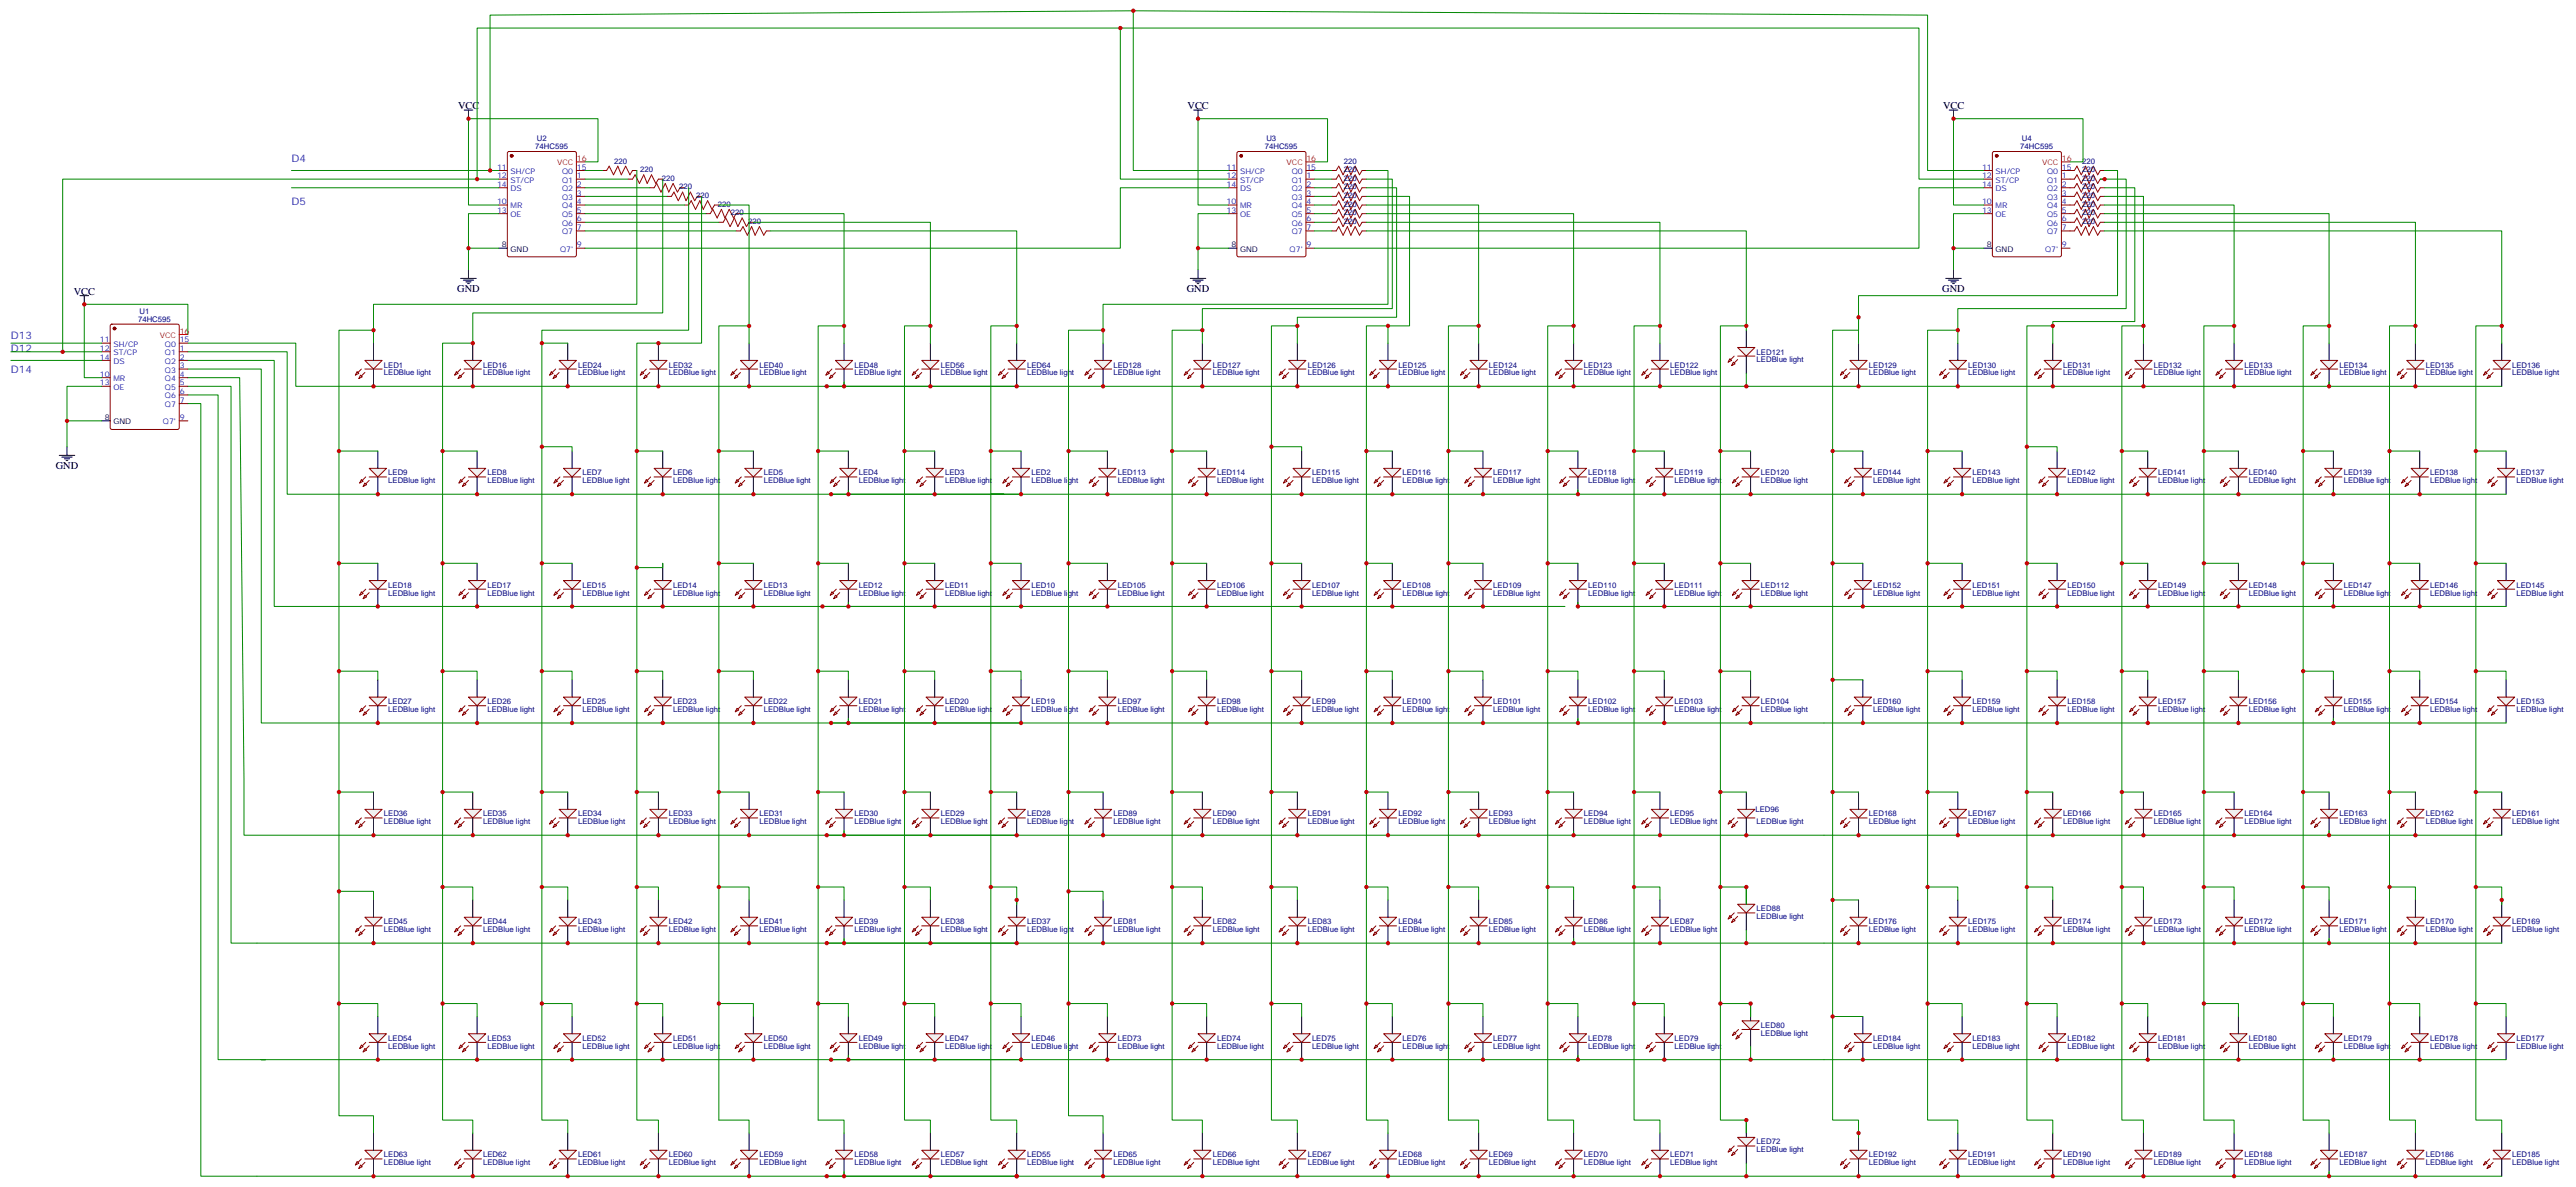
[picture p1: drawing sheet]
<svg xmlns="http://www.w3.org/2000/svg" width="1053mm" height="485mm" viewBox="0 0 1053 485" stroke-linecap="round" stroke-linejoin="round" font-family="sans-serif">
<defs><g id="words">
<g font-size="4.2">
<text x="187.2" y="44.6">VCC</text>
<text x="485.2" y="44.6">VCC</text>
<text x="793.9" y="44.6">VCC</text>
<text x="186.8" y="119.4">GND</text>
<text x="484.9" y="119.4">GND</text>
<text x="793.6" y="119.4">GND</text>
<text x="30.1" y="120.4">VCC</text>
<text x="22.8" y="191.7">GND</text>
</g>
<g font-size="4.2" fill="#00f">
<text x="119.1" y="66.1">D4</text>
<text x="119.1" y="83.8">D5</text>
<text x="4.4" y="143.8">D12</text>
<text x="4.4" y="138.5">D13</text>
<text x="4.4" y="152.6">D14</text>
</g>
<g font-size="3.2" fill="#000080">
<text x="219.3" y="57.7">U2</text>
<text x="517.4" y="57.7">U3</text>
<text x="826.1" y="57.7">U4</text>
<text x="218.7" y="60.9">74HC595</text>
<text x="516.8" y="60.9">74HC595</text>
<text x="825.5" y="60.9">74HC595</text>
<text x="251" y="66.9">220</text>
<text x="261.6" y="70.4">220</text>
<text x="549.1" y="66.9">220</text>
<text x="549.1" y="70.4">220</text>
<text x="850.7" y="66.9">220</text>
<text x="850.7" y="70.4">220</text>
<text x="270.4" y="73.9">220</text>
<text x="277.5" y="77.4">220</text>
<text x="549.1" y="73.9">220</text>
<text x="549.1" y="77.4">220</text>
<text x="850.7" y="73.9">220</text>
<text x="850.7" y="77.4">220</text>
<text x="284.5" y="81">220</text>
<text x="549.1" y="81">220</text>
<text x="850.7" y="81">220</text>
<text x="293.3" y="84.5">220</text>
<text x="298.6" y="88">220</text>
<text x="549.1" y="84.5">220</text>
<text x="549.1" y="88">220</text>
<text x="850.7" y="84.5">220</text>
<text x="850.7" y="88">220</text>
<text x="305.7" y="91.5">220</text>
<text x="549.1" y="91.5">220</text>
<text x="850.7" y="91.5">220</text>
<text x="56.4" y="131.4">74HC595</text>
<text x="57.1" y="128.3">U1</text>
<text x="717.8" y="148.1">LEDBlue light</text>
<text x="717.8" y="144.9">LED121</text>
<text x="156.8" y="153.4">LEDBlue light</text>
<text x="156.8" y="150.2">LED1</text>
<text x="197.4" y="153.4">LEDBlue light</text>
<text x="197.4" y="150.2">LED16</text>
<text x="236.2" y="153.4">LEDBlue light</text>
<text x="236.2" y="150.2">LED24</text>
<text x="273.3" y="153.4">LEDBlue light</text>
<text x="273.3" y="150.2">LED32</text>
<text x="310.3" y="153.4">LEDBlue light</text>
<text x="310.3" y="150.2">LED40</text>
<text x="349.1" y="153.4">LEDBlue light</text>
<text x="349.1" y="150.2">LED48</text>
<text x="384.4" y="153.4">LEDBlue light</text>
<text x="384.4" y="150.2">LED56</text>
<text x="419.7" y="153.4">LEDBlue light</text>
<text x="419.7" y="150.2">LED64</text>
<text x="454.9" y="153.4">LEDBlue light</text>
<text x="454.9" y="150.2">LED128</text>
<text x="495.5" y="153.4">LEDBlue light</text>
<text x="495.5" y="150.2">LED127</text>
<text x="534.3" y="153.4">LEDBlue light</text>
<text x="534.3" y="150.2">LED126</text>
<text x="571.4" y="153.4">LEDBlue light</text>
<text x="571.4" y="150.2">LED125</text>
<text x="608.4" y="153.4">LEDBlue light</text>
<text x="608.4" y="150.2">LED124</text>
<text x="647.2" y="153.4">LEDBlue light</text>
<text x="647.2" y="150.2">LED123</text>
<text x="682.5" y="153.4">LEDBlue light</text>
<text x="682.5" y="150.2">LED122</text>
<text x="763.6" y="153.4">LEDBlue light</text>
<text x="763.6" y="150.2">LED129</text>
<text x="804.2" y="153.4">LEDBlue light</text>
<text x="804.2" y="150.2">LED130</text>
<text x="843" y="153.4">LEDBlue light</text>
<text x="843" y="150.2">LED131</text>
<text x="880" y="153.4">LEDBlue light</text>
<text x="880" y="150.2">LED132</text>
<text x="917.1" y="153.4">LEDBlue light</text>
<text x="917.1" y="150.2">LED133</text>
<text x="955.9" y="153.4">LEDBlue light</text>
<text x="955.9" y="150.2">LED134</text>
<text x="991.2" y="153.4">LEDBlue light</text>
<text x="991.2" y="150.2">LED135</text>
<text x="1026.4" y="153.4">LEDBlue light</text>
<text x="1026.4" y="150.2">LED136</text>
<text x="158.6" y="197.5">LEDBlue light</text>
<text x="158.6" y="194.3">LED9</text>
<text x="199.2" y="197.5">LEDBlue light</text>
<text x="199.2" y="194.3">LED8</text>
<text x="238" y="197.5">LEDBlue light</text>
<text x="238" y="194.3">LED7</text>
<text x="275" y="197.5">LEDBlue light</text>
<text x="275" y="194.3">LED6</text>
<text x="312.1" y="197.5">LEDBlue light</text>
<text x="312.1" y="194.3">LED5</text>
<text x="350.9" y="197.5">LEDBlue light</text>
<text x="350.9" y="194.3">LED4</text>
<text x="386.2" y="197.5">LEDBlue light</text>
<text x="386.2" y="194.3">LED3</text>
<text x="421.4" y="197.5">LEDBlue light</text>
<text x="421.4" y="194.3">LED2</text>
<text x="456.7" y="197.5">LEDBlue light</text>
<text x="456.7" y="194.3">LED113</text>
<text x="497.3" y="197.5">LEDBlue light</text>
<text x="497.3" y="194.3">LED114</text>
<text x="536.1" y="197.5">LEDBlue light</text>
<text x="536.1" y="194.3">LED115</text>
<text x="573.1" y="197.5">LEDBlue light</text>
<text x="573.1" y="194.3">LED116</text>
<text x="610.2" y="197.5">LEDBlue light</text>
<text x="610.2" y="194.3">LED117</text>
<text x="649" y="197.5">LEDBlue light</text>
<text x="649" y="194.3">LED118</text>
<text x="684.2" y="197.5">LEDBlue light</text>
<text x="684.2" y="194.3">LED119</text>
<text x="719.5" y="197.5">LEDBlue light</text>
<text x="719.5" y="194.3">LED120</text>
<text x="765.4" y="197.5">LEDBlue light</text>
<text x="765.4" y="194.3">LED144</text>
<text x="806" y="197.5">LEDBlue light</text>
<text x="806" y="194.3">LED143</text>
<text x="844.8" y="197.5">LEDBlue light</text>
<text x="844.8" y="194.3">LED142</text>
<text x="881.8" y="197.5">LEDBlue light</text>
<text x="881.8" y="194.3">LED141</text>
<text x="918.8" y="197.5">LEDBlue light</text>
<text x="918.8" y="194.3">LED140</text>
<text x="957.7" y="197.5">LEDBlue light</text>
<text x="957.7" y="194.3">LED139</text>
<text x="992.9" y="197.5">LEDBlue light</text>
<text x="992.9" y="194.3">LED138</text>
<text x="1028.2" y="197.5">LEDBlue light</text>
<text x="1028.2" y="194.3">LED137</text>
<text x="158.6" y="243.4">LEDBlue light</text>
<text x="158.6" y="240.1">LED18</text>
<text x="199.2" y="243.4">LEDBlue light</text>
<text x="199.2" y="240.1">LED17</text>
<text x="238" y="243.4">LEDBlue light</text>
<text x="238" y="240.1">LED15</text>
<text x="275" y="243.4">LEDBlue light</text>
<text x="275" y="240.1">LED14</text>
<text x="312.1" y="243.4">LEDBlue light</text>
<text x="312.1" y="240.1">LED13</text>
<text x="350.9" y="243.4">LEDBlue light</text>
<text x="350.9" y="240.1">LED12</text>
<text x="386.2" y="243.4">LEDBlue light</text>
<text x="386.2" y="240.1">LED11</text>
<text x="421.4" y="243.4">LEDBlue light</text>
<text x="421.4" y="240.1">LED10</text>
<text x="456.7" y="243.4">LEDBlue light</text>
<text x="456.7" y="240.1">LED105</text>
<text x="497.3" y="243.4">LEDBlue light</text>
<text x="497.3" y="240.1">LED106</text>
<text x="536.1" y="243.4">LEDBlue light</text>
<text x="536.1" y="240.1">LED107</text>
<text x="573.1" y="243.4">LEDBlue light</text>
<text x="573.1" y="240.1">LED108</text>
<text x="610.2" y="243.4">LEDBlue light</text>
<text x="610.2" y="240.1">LED109</text>
<text x="649" y="243.4">LEDBlue light</text>
<text x="649" y="240.1">LED110</text>
<text x="684.2" y="243.4">LEDBlue light</text>
<text x="684.2" y="240.1">LED111</text>
<text x="719.5" y="243.4">LEDBlue light</text>
<text x="719.5" y="240.1">LED112</text>
<text x="765.4" y="243.4">LEDBlue light</text>
<text x="765.4" y="240.1">LED152</text>
<text x="806" y="243.4">LEDBlue light</text>
<text x="806" y="240.1">LED151</text>
<text x="844.8" y="243.4">LEDBlue light</text>
<text x="844.8" y="240.1">LED150</text>
<text x="881.8" y="243.4">LEDBlue light</text>
<text x="881.8" y="240.1">LED149</text>
<text x="918.8" y="243.4">LEDBlue light</text>
<text x="918.8" y="240.1">LED148</text>
<text x="957.7" y="243.4">LEDBlue light</text>
<text x="957.7" y="240.1">LED147</text>
<text x="992.9" y="243.4">LEDBlue light</text>
<text x="992.9" y="240.1">LED146</text>
<text x="1028.2" y="243.4">LEDBlue light</text>
<text x="1028.2" y="240.1">LED145</text>
<text x="158.6" y="287.8">LED27</text>
<text x="199.2" y="287.8">LED26</text>
<text x="238" y="287.8">LED25</text>
<text x="275" y="287.8">LED23</text>
<text x="312.1" y="287.8">LED22</text>
<text x="350.9" y="287.8">LED21</text>
<text x="386.2" y="287.8">LED20</text>
<text x="421.4" y="287.8">LED19</text>
<text x="456.7" y="287.8">LED97</text>
<text x="497.3" y="287.8">LED98</text>
<text x="536.1" y="287.8">LED99</text>
<text x="573.1" y="287.8">LED100</text>
<text x="610.2" y="287.8">LED101</text>
<text x="649" y="287.8">LED102</text>
<text x="684.2" y="287.8">LED103</text>
<text x="719.5" y="287.8">LED104</text>
<text x="765.4" y="287.8">LED160</text>
<text x="806" y="287.8">LED159</text>
<text x="844.8" y="287.8">LED158</text>
<text x="881.8" y="287.8">LED157</text>
<text x="918.8" y="287.8">LED156</text>
<text x="957.7" y="287.8">LED155</text>
<text x="992.9" y="287.8">LED154</text>
<text x="1028.2" y="287.8">LED153</text>
<text x="158.6" y="291">LEDBlue light</text>
<text x="199.2" y="291">LEDBlue light</text>
<text x="238" y="291">LEDBlue light</text>
<text x="275" y="291">LEDBlue light</text>
<text x="312.1" y="291">LEDBlue light</text>
<text x="350.9" y="291">LEDBlue light</text>
<text x="386.2" y="291">LEDBlue light</text>
<text x="421.4" y="291">LEDBlue light</text>
<text x="456.7" y="291">LEDBlue light</text>
<text x="497.3" y="291">LEDBlue light</text>
<text x="536.1" y="291">LEDBlue light</text>
<text x="573.1" y="291">LEDBlue light</text>
<text x="610.2" y="291">LEDBlue light</text>
<text x="649" y="291">LEDBlue light</text>
<text x="684.2" y="291">LEDBlue light</text>
<text x="719.5" y="291">LEDBlue light</text>
<text x="765.4" y="291">LEDBlue light</text>
<text x="806" y="291">LEDBlue light</text>
<text x="844.8" y="291">LEDBlue light</text>
<text x="881.8" y="291">LEDBlue light</text>
<text x="918.8" y="291">LEDBlue light</text>
<text x="957.7" y="291">LEDBlue light</text>
<text x="992.9" y="291">LEDBlue light</text>
<text x="1028.2" y="291">LEDBlue light</text>
<text x="156.8" y="333.6">LED36</text>
<text x="197.4" y="333.6">LED35</text>
<text x="236.2" y="333.6">LED34</text>
<text x="273.3" y="333.6">LED33</text>
<text x="310.3" y="333.6">LED31</text>
<text x="349.1" y="333.6">LED30</text>
<text x="384.4" y="333.6">LED29</text>
<text x="419.7" y="333.6">LED28</text>
<text x="454.9" y="333.6">LED89</text>
<text x="495.5" y="333.6">LED90</text>
<text x="534.3" y="333.6">LED91</text>
<text x="571.4" y="333.6">LED92</text>
<text x="608.4" y="333.6">LED93</text>
<text x="647.2" y="333.6">LED94</text>
<text x="682.5" y="333.6">LED95</text>
<text x="717.3" y="331.9">LED96</text>
<text x="763.6" y="333.6">LED168</text>
<text x="804.2" y="333.6">LED167</text>
<text x="843" y="333.6">LED166</text>
<text x="880" y="333.6">LED165</text>
<text x="917.1" y="333.6">LED164</text>
<text x="955.9" y="333.6">LED163</text>
<text x="991.2" y="333.6">LED162</text>
<text x="1026.4" y="333.6">LED161</text>
<text x="156.8" y="336.9">LEDBlue light</text>
<text x="197.4" y="336.9">LEDBlue light</text>
<text x="236.2" y="336.9">LEDBlue light</text>
<text x="273.3" y="336.9">LEDBlue light</text>
<text x="310.3" y="336.9">LEDBlue light</text>
<text x="349.1" y="336.9">LEDBlue light</text>
<text x="384.4" y="336.9">LEDBlue light</text>
<text x="419.7" y="336.9">LEDBlue light</text>
<text x="454.9" y="336.9">LEDBlue light</text>
<text x="495.5" y="336.9">LEDBlue light</text>
<text x="534.3" y="336.9">LEDBlue light</text>
<text x="571.4" y="336.9">LEDBlue light</text>
<text x="608.4" y="336.9">LEDBlue light</text>
<text x="647.2" y="336.9">LEDBlue light</text>
<text x="682.5" y="336.9">LEDBlue light</text>
<text x="717.8" y="336.9">LEDBlue light</text>
<text x="763.6" y="336.9">LEDBlue light</text>
<text x="804.2" y="336.9">LEDBlue light</text>
<text x="843" y="336.9">LEDBlue light</text>
<text x="880" y="336.9">LEDBlue light</text>
<text x="917.1" y="336.9">LEDBlue light</text>
<text x="955.9" y="336.9">LEDBlue light</text>
<text x="991.2" y="336.9">LEDBlue light</text>
<text x="1026.4" y="336.9">LEDBlue light</text>
<text x="156.8" y="377.7">LED45</text>
<text x="197.4" y="377.7">LED44</text>
<text x="236.2" y="377.7">LED43</text>
<text x="273.3" y="377.7">LED42</text>
<text x="310.3" y="377.7">LED41</text>
<text x="349.1" y="377.7">LED39</text>
<text x="384.4" y="377.7">LED38</text>
<text x="419.7" y="377.7">LED37</text>
<text x="454.9" y="377.7">LED81</text>
<text x="495.5" y="377.7">LED82</text>
<text x="534.3" y="377.7">LED83</text>
<text x="571.4" y="377.7">LED84</text>
<text x="608.4" y="377.7">LED85</text>
<text x="647.2" y="377.7">LED86</text>
<text x="682.5" y="377.7">LED87</text>
<text x="717.8" y="375.7">LEDBlue light</text>
<text x="717.8" y="372.4">LED88</text>
<text x="763.6" y="377.7">LED176</text>
<text x="804.2" y="377.7">LED175</text>
<text x="843" y="377.7">LED174</text>
<text x="880" y="377.7">LED173</text>
<text x="917.1" y="377.7">LED172</text>
<text x="955.9" y="377.7">LED171</text>
<text x="991.2" y="377.7">LED170</text>
<text x="1026.4" y="377.7">LED169</text>
<text x="156.8" y="381">LEDBlue light</text>
<text x="197.4" y="381">LEDBlue light</text>
<text x="236.2" y="381">LEDBlue light</text>
<text x="273.3" y="381">LEDBlue light</text>
<text x="310.3" y="381">LEDBlue light</text>
<text x="349.1" y="381">LEDBlue light</text>
<text x="384.4" y="381">LEDBlue light</text>
<text x="419.7" y="381">LEDBlue light</text>
<text x="454.9" y="381">LEDBlue light</text>
<text x="495.5" y="381">LEDBlue light</text>
<text x="534.3" y="381">LEDBlue light</text>
<text x="571.4" y="381">LEDBlue light</text>
<text x="608.4" y="381">LEDBlue light</text>
<text x="647.2" y="381">LEDBlue light</text>
<text x="682.5" y="381">LEDBlue light</text>
<text x="763.6" y="381">LEDBlue light</text>
<text x="804.2" y="381">LEDBlue light</text>
<text x="843" y="381">LEDBlue light</text>
<text x="880" y="381">LEDBlue light</text>
<text x="917.1" y="381">LEDBlue light</text>
<text x="955.9" y="381">LEDBlue light</text>
<text x="991.2" y="381">LEDBlue light</text>
<text x="1026.4" y="381">LEDBlue light</text>
<text x="158.6" y="425.3">LED54</text>
<text x="199.2" y="425.3">LED53</text>
<text x="238" y="425.3">LED52</text>
<text x="275" y="425.3">LED51</text>
<text x="312.1" y="425.3">LED50</text>
<text x="350.9" y="425.3">LED49</text>
<text x="386.2" y="425.3">LED47</text>
<text x="421.4" y="425.3">LED46</text>
<text x="456.7" y="425.3">LED73</text>
<text x="497.3" y="425.3">LED74</text>
<text x="536.1" y="425.3">LED75</text>
<text x="573.1" y="425.3">LED76</text>
<text x="610.2" y="425.3">LED77</text>
<text x="649" y="425.3">LED78</text>
<text x="684.2" y="425.3">LED79</text>
<text x="719.5" y="423.3">LEDBlue light</text>
<text x="719.5" y="420.1">LED80</text>
<text x="765.4" y="425.3">LED184</text>
<text x="806" y="425.3">LED183</text>
<text x="844.8" y="425.3">LED182</text>
<text x="881.8" y="425.3">LED181</text>
<text x="918.8" y="425.3">LED180</text>
<text x="957.7" y="425.3">LED179</text>
<text x="992.9" y="425.3">LED178</text>
<text x="1028.2" y="425.3">LED177</text>
<text x="158.6" y="428.6">LEDBlue light</text>
<text x="199.2" y="428.6">LEDBlue light</text>
<text x="238" y="428.6">LEDBlue light</text>
<text x="275" y="428.6">LEDBlue light</text>
<text x="312.1" y="428.6">LEDBlue light</text>
<text x="350.9" y="428.6">LEDBlue light</text>
<text x="386.2" y="428.6">LEDBlue light</text>
<text x="421.4" y="428.6">LEDBlue light</text>
<text x="456.7" y="428.6">LEDBlue light</text>
<text x="497.3" y="428.6">LEDBlue light</text>
<text x="536.1" y="428.6">LEDBlue light</text>
<text x="573.1" y="428.6">LEDBlue light</text>
<text x="610.2" y="428.6">LEDBlue light</text>
<text x="649" y="428.6">LEDBlue light</text>
<text x="684.2" y="428.6">LEDBlue light</text>
<text x="765.4" y="428.6">LEDBlue light</text>
<text x="806" y="428.6">LEDBlue light</text>
<text x="844.8" y="428.6">LEDBlue light</text>
<text x="881.8" y="428.6">LEDBlue light</text>
<text x="918.8" y="428.6">LEDBlue light</text>
<text x="957.7" y="428.6">LEDBlue light</text>
<text x="992.9" y="428.6">LEDBlue light</text>
<text x="1028.2" y="428.6">LEDBlue light</text>
<text x="717.8" y="467.7">LED72</text>
<text x="156.8" y="473">LED63</text>
<text x="197.4" y="473">LED62</text>
<text x="236.2" y="473">LED61</text>
<text x="273.3" y="473">LED60</text>
<text x="310.3" y="473">LED59</text>
<text x="349.1" y="473">LED58</text>
<text x="384.4" y="473">LED57</text>
<text x="419.7" y="473">LED55</text>
<text x="454.9" y="473">LED65</text>
<text x="495.5" y="473">LED66</text>
<text x="534.3" y="473">LED67</text>
<text x="571.4" y="473">LED68</text>
<text x="608.4" y="473">LED69</text>
<text x="647.2" y="473">LED70</text>
<text x="682.5" y="473">LED71</text>
<text x="717.8" y="470.9">LEDBlue light</text>
<text x="763.6" y="473">LED192</text>
<text x="804.2" y="473">LED191</text>
<text x="843" y="473">LED190</text>
<text x="880" y="473">LED189</text>
<text x="917.1" y="473">LED188</text>
<text x="955.9" y="473">LED187</text>
<text x="991.2" y="473">LED186</text>
<text x="1026.4" y="473">LED185</text>
<text x="156.8" y="476.2">LEDBlue light</text>
<text x="197.4" y="476.2">LEDBlue light</text>
<text x="236.2" y="476.2">LEDBlue light</text>
<text x="273.3" y="476.2">LEDBlue light</text>
<text x="310.3" y="476.2">LEDBlue light</text>
<text x="349.1" y="476.2">LEDBlue light</text>
<text x="384.4" y="476.2">LEDBlue light</text>
<text x="419.7" y="476.2">LEDBlue light</text>
<text x="454.9" y="476.2">LEDBlue light</text>
<text x="495.5" y="476.2">LEDBlue light</text>
<text x="534.3" y="476.2">LEDBlue light</text>
<text x="571.4" y="476.2">LEDBlue light</text>
<text x="608.4" y="476.2">LEDBlue light</text>
<text x="647.2" y="476.2">LEDBlue light</text>
<text x="682.5" y="476.2">LEDBlue light</text>
<text x="763.6" y="476.2">LEDBlue light</text>
<text x="804.2" y="476.2">LEDBlue light</text>
<text x="843" y="476.2">LEDBlue light</text>
<text x="880" y="476.2">LEDBlue light</text>
<text x="917.1" y="476.2">LEDBlue light</text>
<text x="955.9" y="476.2">LEDBlue light</text>
<text x="991.2" y="476.2">LEDBlue light</text>
<text x="1026.4" y="476.2">LEDBlue light</text>
</g>
<g font-size="3.2" fill="#f00">
<text x="235.7" y="65.8">16</text>
<text x="533.8" y="65.8">16</text>
<text x="842.5" y="65.8">16</text>
<text x="227.6" y="67.6">VCC</text>
<text x="525.7" y="67.6">VCC</text>
<text x="834.4" y="67.6">VCC</text>
<text x="73.4" y="136.3">16</text>
<text x="65.3" y="138.1">VCC</text>
</g>
<g font-size="3.2" fill="#00f">
<text x="203.1" y="69.3">11</text>
<text x="208.6" y="71.1">SH/CP</text>
<text x="229.7" y="71.1">Q0</text>
<text x="235.7" y="69.3">15</text>
<text x="501.2" y="69.3">11</text>
<text x="506.7" y="71.1">SH/CP</text>
<text x="527.8" y="71.1">Q0</text>
<text x="533.8" y="69.3">15</text>
<text x="809.9" y="69.3">11</text>
<text x="815.4" y="71.1">SH/CP</text>
<text x="836.5" y="71.1">Q0</text>
<text x="842.5" y="69.3">15</text>
<text x="203.1" y="72.8">12</text>
<text x="203.1" y="76.4">14</text>
<text x="208.6" y="74.6">ST/CP</text>
<text x="229.7" y="74.6">Q1</text>
<text x="235.7" y="72.8">1</text>
<text x="235.7" y="76.4">2</text>
<text x="501.2" y="72.8">12</text>
<text x="501.2" y="76.4">14</text>
<text x="506.7" y="74.6">ST/CP</text>
<text x="527.8" y="74.6">Q1</text>
<text x="533.8" y="72.8">1</text>
<text x="533.8" y="76.4">2</text>
<text x="809.9" y="72.8">12</text>
<text x="809.9" y="76.4">14</text>
<text x="815.4" y="74.6">ST/CP</text>
<text x="836.5" y="74.6">Q1</text>
<text x="842.5" y="72.8">1</text>
<text x="842.5" y="76.4">2</text>
<text x="203.1" y="83.4">10</text>
<text x="208.6" y="78.1">DS</text>
<text x="229.7" y="78.1">Q2</text>
<text x="229.7" y="81.7">Q3</text>
<text x="235.7" y="79.9">3</text>
<text x="235.7" y="83.4">4</text>
<text x="501.2" y="83.4">10</text>
<text x="506.7" y="78.1">DS</text>
<text x="527.8" y="78.1">Q2</text>
<text x="527.8" y="81.7">Q3</text>
<text x="533.8" y="79.9">3</text>
<text x="533.8" y="83.4">4</text>
<text x="809.9" y="83.4">10</text>
<text x="815.4" y="78.1">DS</text>
<text x="836.5" y="78.1">Q2</text>
<text x="836.5" y="81.7">Q3</text>
<text x="842.5" y="79.9">3</text>
<text x="842.5" y="83.4">4</text>
<text x="203.1" y="87">13</text>
<text x="208.6" y="85.2">MR</text>
<text x="208.6" y="88.7">OE</text>
<text x="229.7" y="85.2">Q4</text>
<text x="229.7" y="88.7">Q5</text>
<text x="235.7" y="87">5</text>
<text x="501.2" y="87">13</text>
<text x="506.7" y="85.2">MR</text>
<text x="506.7" y="88.7">OE</text>
<text x="527.8" y="85.2">Q4</text>
<text x="527.8" y="88.7">Q5</text>
<text x="533.8" y="87">5</text>
<text x="809.9" y="87">13</text>
<text x="815.4" y="85.2">MR</text>
<text x="815.4" y="88.7">OE</text>
<text x="836.5" y="85.2">Q4</text>
<text x="836.5" y="88.7">Q5</text>
<text x="842.5" y="87">5</text>
<text x="229.7" y="92.3">Q6</text>
<text x="229.7" y="95.8">Q7</text>
<text x="235.7" y="90.5">6</text>
<text x="235.7" y="94">7</text>
<text x="527.8" y="92.3">Q6</text>
<text x="527.8" y="95.8">Q7</text>
<text x="533.8" y="90.5">6</text>
<text x="533.8" y="94">7</text>
<text x="836.5" y="92.3">Q6</text>
<text x="836.5" y="95.8">Q7</text>
<text x="842.5" y="90.5">6</text>
<text x="842.5" y="94">7</text>
<text x="235.7" y="101.1">9</text>
<text x="533.8" y="101.1">9</text>
<text x="842.5" y="101.1">9</text>
<text x="228.8" y="102.8">Q7'</text>
<text x="526.9" y="102.8">Q7'</text>
<text x="835.6" y="102.8">Q7'</text>
<text x="40.8" y="139.9">11</text>
<text x="40.8" y="143.4">12</text>
<text x="46.3" y="141.6">SH/CP</text>
<text x="67.4" y="141.6">Q0</text>
<text x="73.4" y="143.4">1</text>
<text x="73.4" y="139.9">15</text>
<text x="40.8" y="146.9">14</text>
<text x="46.3" y="145.2">ST/CP</text>
<text x="46.3" y="148.7">DS</text>
<text x="67.4" y="145.2">Q1</text>
<text x="67.4" y="148.7">Q2</text>
<text x="73.4" y="146.9">2</text>
<text x="40.8" y="154">10</text>
<text x="46.3" y="155.8">MR</text>
<text x="67.4" y="152.2">Q3</text>
<text x="67.4" y="155.8">Q4</text>
<text x="73.4" y="150.5">3</text>
<text x="73.4" y="154">4</text>
<text x="40.8" y="157.5">13</text>
<text x="46.3" y="159.3">OE</text>
<text x="67.4" y="159.3">Q5</text>
<text x="73.4" y="157.5">5</text>
<text x="73.4" y="161">6</text>
<text x="67.4" y="162.8">Q6</text>
<text x="67.4" y="166.3">Q7</text>
<text x="73.4" y="164.6">7</text>
<text x="66.6" y="173.4">Q7'</text>
<text x="73.4" y="171.6">9</text>
</g>
<g font-size="3.2">
<text x="205.1" y="101.1">8</text>
<text x="503.2" y="101.1">8</text>
<text x="811.9" y="101.1">8</text>
<text x="208.6" y="102.8">GND</text>
<text x="506.7" y="102.8">GND</text>
<text x="815.4" y="102.8">GND</text>
<text x="42.8" y="171.6">8</text>
<text x="46.3" y="173.4">GND</text>
</g>
</g></defs>
<path d="M147.7 150.8l-2.5 2.5M149.1 152.2l-2.5 2.5M149.1 150.8h7" fill="none" stroke="#870000" stroke-width=".41"/>
<g fill="#f0f0f0" stroke="#870000" stroke-width=".41">
<path d="M149.1 147.3h7l-3.5 3.5z"/>
<path d="M147.3 153.3l.7 .7-1.4 .7z"/>
<path d="M145.9 151.9l.7 .7-1.4 .7z"/>
</g>
<path d="M152.6 140.2v7.1M152.6 150.8v7.1" fill="none" stroke="#000" stroke-width=".41"/>
<path d="M188.2 150.8l-2.4 2.5M189.7 152.2l-2.5 2.5M189.7 150.8h7" fill="none" stroke="#870000" stroke-width=".41"/>
<g fill="#f0f0f0" stroke="#870000" stroke-width=".41">
<path d="M189.7 147.3h7l-3.5 3.5z"/>
<path d="M187.9 153.3l.7 .7-1.4 .7z"/>
<path d="M186.5 151.9l.7 .7-1.4 .7z"/>
</g>
<path d="M193.2 140.2v7.1M193.2 150.8v7.1" fill="none" stroke="#000" stroke-width=".41"/>
<path d="M227 150.8l-2.4 2.5M228.5 152.2l-2.5 2.5M228.5 150.8h7" fill="none" stroke="#870000" stroke-width=".41"/>
<g fill="#f0f0f0" stroke="#870000" stroke-width=".41">
<path d="M228.5 147.3h7l-3.5 3.5z"/>
<path d="M226.7 153.3l.7 .7-1.4 .7z"/>
<path d="M225.3 151.9l.7 .7-1.4 .7z"/>
</g>
<path d="M232 140.2v7.1M232 150.8v7.1" fill="none" stroke="#000" stroke-width=".41"/>
<path d="M264.1 150.8l-2.5 2.5M265.5 152.2l-2.5 2.5M265.5 150.8h7.1" fill="none" stroke="#870000" stroke-width=".41"/>
<g fill="#f0f0f0" stroke="#870000" stroke-width=".41">
<path d="M265.5 147.3h7.1l-3.6 3.5z"/>
<path d="M263.7 153.3l.7 .7-1.4 .7z"/>
<path d="M262.3 151.9l.7 .7-1.4 .7z"/>
</g>
<path d="M269 140.2v7.1M269 150.8v7.1" fill="none" stroke="#000" stroke-width=".41"/>
<path d="M301.1 150.8l-2.4 2.5M302.5 152.2l-2.4 2.5M302.5 150.8h7.1" fill="none" stroke="#870000" stroke-width=".41"/>
<g fill="#f0f0f0" stroke="#870000" stroke-width=".41">
<path d="M302.5 147.3h7.1l-3.5 3.5z"/>
<path d="M300.8 153.3l.7 .7-1.4 .7z"/>
<path d="M299.4 151.9l.7 .7-1.4 .7z"/>
</g>
<path d="M306.1 140.2v7.1M306.1 150.8v7.1" fill="none" stroke="#000" stroke-width=".41"/>
<path d="M339.9 150.8l-2.4 2.5M341.3 152.2l-2.4 2.5M341.3 150.8h7.1" fill="none" stroke="#870000" stroke-width=".41"/>
<g fill="#f0f0f0" stroke="#870000" stroke-width=".41">
<path d="M341.3 147.3h7.1l-3.5 3.5z"/>
<path d="M339.6 153.3l.7 .7-1.4 .7z"/>
<path d="M338.2 151.9l.7 .7-1.4 .7z"/>
</g>
<path d="M344.9 140.2v7.1M344.9 150.8v7.1" fill="none" stroke="#000" stroke-width=".41"/>
<path d="M375.2 150.8l-2.5 2.5M376.6 152.2l-2.4 2.5M376.6 150.8h7.1" fill="none" stroke="#870000" stroke-width=".41"/>
<g fill="#f0f0f0" stroke="#870000" stroke-width=".41">
<path d="M376.6 147.3h7.1l-3.5 3.5z"/>
<path d="M374.9 153.3l.7 .7-1.4 .7z"/>
<path d="M373.5 151.9l.7 .7-1.5 .7z"/>
</g>
<path d="M380.2 140.2v7.1M380.2 150.8v7.1" fill="none" stroke="#000" stroke-width=".41"/>
<path d="M410.5 150.8l-2.5 2.5M411.9 152.2l-2.5 2.5M411.9 150.8h7.1" fill="none" stroke="#870000" stroke-width=".41"/>
<g fill="#f0f0f0" stroke="#870000" stroke-width=".41">
<path d="M411.9 147.3h7.1l-3.6 3.5z"/>
<path d="M410.1 153.3l.7 .7-1.4 .7z"/>
<path d="M408.7 151.9l.7 .7-1.4 .7z"/>
</g>
<path d="M415.4 140.2v7.1M415.4 150.8v7.1" fill="none" stroke="#000" stroke-width=".41"/>
<path d="M412.3 194.9l-2.5 2.5M413.7 196.3l-2.5 2.5M413.7 194.9h7" fill="none" stroke="#870000" stroke-width=".41"/>
<g fill="#f0f0f0" stroke="#870000" stroke-width=".41">
<path d="M413.7 191.4h7l-3.5 3.5z"/>
<path d="M411.9 197.4l.7 .7-1.4 .7z"/>
<path d="M410.5 196l.7 .7-1.4 .7z"/>
</g>
<path d="M417.2 184.3v7.1M417.2 194.9v7.1" fill="none" stroke="#000" stroke-width=".41"/>
<path d="M377 194.9l-2.5 2.5M378.4 196.3l-2.5 2.5M378.4 194.9h7" fill="none" stroke="#870000" stroke-width=".41"/>
<g fill="#f0f0f0" stroke="#870000" stroke-width=".41">
<path d="M378.4 191.4h7l-3.5 3.5z"/>
<path d="M376.6 197.4l.7 .7-1.4 .7z"/>
<path d="M375.2 196l.7 .7-1.4 .7z"/>
</g>
<path d="M381.9 184.3v7.1M381.9 194.9v7.1" fill="none" stroke="#000" stroke-width=".41"/>
<path d="M341.7 194.9l-2.5 2.5M343.1 196.3l-2.5 2.5M343.1 194.9h7.1" fill="none" stroke="#870000" stroke-width=".41"/>
<g fill="#f0f0f0" stroke="#870000" stroke-width=".41">
<path d="M343.1 191.4h7.1l-3.6 3.5z"/>
<path d="M341.3 197.4l.8 .7-1.5 .7z"/>
<path d="M339.9 196l.7 .7-1.4 .7z"/>
</g>
<path d="M346.6 184.3v7.1M346.6 194.9v7.1" fill="none" stroke="#000" stroke-width=".41"/>
<path d="M302.9 194.9l-2.5 2.5M304.3 196.3l-2.5 2.5M304.3 194.9h7.1" fill="none" stroke="#870000" stroke-width=".41"/>
<g fill="#f0f0f0" stroke="#870000" stroke-width=".41">
<path d="M304.3 191.4h7.1l-3.6 3.5z"/>
<path d="M302.5 197.4l.7 .7-1.4 .7z"/>
<path d="M301.1 196l.7 .7-1.4 .7z"/>
</g>
<path d="M307.8 184.3v7.1M307.8 194.9v7.1" fill="none" stroke="#000" stroke-width=".41"/>
<path d="M265.9 194.9l-2.5 2.5M267.3 196.3l-2.5 2.5M267.3 194.9h7" fill="none" stroke="#870000" stroke-width=".41"/>
<g fill="#f0f0f0" stroke="#870000" stroke-width=".41">
<path d="M267.3 191.4h7l-3.5 3.5z"/>
<path d="M265.5 197.4l.7 .7-1.4 .7z"/>
<path d="M264.1 196l.7 .7-1.4 .7z"/>
</g>
<path d="M270.8 184.3v7.1M270.8 194.9v7.1" fill="none" stroke="#000" stroke-width=".41"/>
<path d="M228.8 194.9l-2.5 2.5M230.2 196.3l-2.4 2.5M230.2 194.9h7.1" fill="none" stroke="#870000" stroke-width=".41"/>
<g fill="#f0f0f0" stroke="#870000" stroke-width=".41">
<path d="M230.2 191.4h7.1l-3.5 3.5z"/>
<path d="M228.5 197.4l.7 .7-1.4 .7z"/>
<path d="M227 196l.8 .7-1.5 .7z"/>
</g>
<path d="M233.8 184.3v7.1M233.8 194.9v7.1" fill="none" stroke="#000" stroke-width=".41"/>
<path d="M190 194.9l-2.5 2.5M191.4 196.3l-2.5 2.5M191.4 194.9h7.1" fill="none" stroke="#870000" stroke-width=".41"/>
<g fill="#f0f0f0" stroke="#870000" stroke-width=".41">
<path d="M191.4 191.4h7.1l-3.6 3.5z"/>
<path d="M189.7 197.4l.7 .7-1.5 .7z"/>
<path d="M188.2 196l.7 .7-1.4 .7z"/>
</g>
<path d="M194.9 184.3v7.1M194.9 194.9v7.1" fill="none" stroke="#000" stroke-width=".41"/>
<path d="M149.4 194.9l-2.4 2.5M150.8 196.3l-2.4 2.5M150.8 194.9h7.1" fill="none" stroke="#870000" stroke-width=".41"/>
<g fill="#f0f0f0" stroke="#870000" stroke-width=".41">
<path d="M150.8 191.4h7.1l-3.5 3.5z"/>
<path d="M149.1 197.4l.7 .7-1.4 .7z"/>
<path d="M147.7 196l.7 .7-1.4 .7z"/>
</g>
<path d="M154.4 184.3v7.1M154.4 194.9v7.1" fill="none" stroke="#000" stroke-width=".41"/>
<path d="M412.3 240.8l-2.5 2.4M413.7 242.2l-2.5 2.5M413.7 240.8h7" fill="none" stroke="#870000" stroke-width=".41"/>
<g fill="#f0f0f0" stroke="#870000" stroke-width=".41">
<path d="M413.7 237.2h7l-3.5 3.6z"/>
<path d="M411.9 243.2l.7 .7-1.4 .8z"/>
<path d="M410.5 241.8l.7 .7-1.4 .7z"/>
</g>
<path d="M417.2 230.2v7M417.2 240.8v7" fill="none" stroke="#000" stroke-width=".41"/>
<path d="M377 240.8l-2.5 2.4M378.4 242.2l-2.5 2.5M378.4 240.8h7" fill="none" stroke="#870000" stroke-width=".41"/>
<g fill="#f0f0f0" stroke="#870000" stroke-width=".41">
<path d="M378.4 237.2h7l-3.5 3.6z"/>
<path d="M376.6 243.2l.7 .7-1.4 .8z"/>
<path d="M375.2 241.8l.7 .7-1.4 .7z"/>
</g>
<path d="M381.9 230.2v7M381.9 240.8v7" fill="none" stroke="#000" stroke-width=".41"/>
<path d="M341.7 240.8l-2.5 2.4M343.1 242.2l-2.5 2.5M343.1 240.8h7.1" fill="none" stroke="#870000" stroke-width=".41"/>
<g fill="#f0f0f0" stroke="#870000" stroke-width=".41">
<path d="M343.1 237.2h7.1l-3.6 3.6z"/>
<path d="M341.3 243.2l.8 .7-1.5 .8z"/>
<path d="M339.9 241.8l.7 .7-1.4 .7z"/>
</g>
<path d="M346.6 230.2v7M346.6 240.8v7" fill="none" stroke="#000" stroke-width=".41"/>
<path d="M302.9 240.8l-2.5 2.4M304.3 242.2l-2.5 2.5M304.3 240.8h7.1" fill="none" stroke="#870000" stroke-width=".41"/>
<g fill="#f0f0f0" stroke="#870000" stroke-width=".41">
<path d="M304.3 237.2h7.1l-3.6 3.6z"/>
<path d="M302.5 243.2l.7 .7-1.4 .8z"/>
<path d="M301.1 241.8l.7 .7-1.4 .7z"/>
</g>
<path d="M307.8 230.2v7M307.8 240.8v7" fill="none" stroke="#000" stroke-width=".41"/>
<path d="M265.9 240.8l-2.5 2.4M267.3 242.2l-2.5 2.5M267.3 240.8h7" fill="none" stroke="#870000" stroke-width=".41"/>
<g fill="#f0f0f0" stroke="#870000" stroke-width=".41">
<path d="M267.3 237.2h7l-3.5 3.6z"/>
<path d="M265.5 243.2l.7 .7-1.4 .8z"/>
<path d="M264.1 241.8l.7 .7-1.4 .7z"/>
</g>
<path d="M270.8 230.2v7M270.8 240.8v7" fill="none" stroke="#000" stroke-width=".41"/>
<path d="M228.8 240.8l-2.5 2.4M230.2 242.2l-2.4 2.5M230.2 240.8h7.1" fill="none" stroke="#870000" stroke-width=".41"/>
<g fill="#f0f0f0" stroke="#870000" stroke-width=".41">
<path d="M230.2 237.2h7.1l-3.5 3.6z"/>
<path d="M228.5 243.2l.7 .7-1.4 .8z"/>
<path d="M227 241.8l.8 .7-1.5 .7z"/>
</g>
<path d="M233.8 230.2v7M233.8 240.8v7" fill="none" stroke="#000" stroke-width=".41"/>
<path d="M190 240.8l-2.5 2.4M191.4 242.2l-2.5 2.5M191.4 240.8h7.1" fill="none" stroke="#870000" stroke-width=".41"/>
<g fill="#f0f0f0" stroke="#870000" stroke-width=".41">
<path d="M191.4 237.2h7.1l-3.6 3.6z"/>
<path d="M189.7 243.2l.7 .7-1.5 .8z"/>
<path d="M188.2 241.8l.7 .7-1.4 .7z"/>
</g>
<path d="M194.9 230.2v7M194.9 240.8v7" fill="none" stroke="#000" stroke-width=".41"/>
<path d="M149.4 240.8l-2.4 2.4M150.8 242.2l-2.4 2.5M150.8 240.8h7.1" fill="none" stroke="#870000" stroke-width=".41"/>
<g fill="#f0f0f0" stroke="#870000" stroke-width=".41">
<path d="M150.8 237.2h7.1l-3.5 3.6z"/>
<path d="M149.1 243.2l.7 .7-1.4 .8z"/>
<path d="M147.7 241.8l.7 .7-1.4 .7z"/>
</g>
<path d="M154.4 230.2v7M154.4 240.8v7" fill="none" stroke="#000" stroke-width=".41"/>
<path d="M412.3 288.4l-2.5 2.5M413.7 289.8l-2.5 2.5M413.7 288.4h7" fill="none" stroke="#870000" stroke-width=".41"/>
<g fill="#f0f0f0" stroke="#870000" stroke-width=".41">
<path d="M413.7 284.9h7l-3.5 3.5z"/>
<path d="M411.9 290.9l.7 .7-1.4 .7z"/>
<path d="M410.5 289.5l.7 .7-1.4 .7z"/>
</g>
<path d="M417.2 277.8v7.1M417.2 288.4v7.1" fill="none" stroke="#000" stroke-width=".41"/>
<path d="M377 288.4l-2.5 2.5M378.4 289.8l-2.5 2.5M378.4 288.4h7" fill="none" stroke="#870000" stroke-width=".41"/>
<g fill="#f0f0f0" stroke="#870000" stroke-width=".41">
<path d="M378.4 284.9h7l-3.5 3.5z"/>
<path d="M376.6 290.9l.7 .7-1.4 .7z"/>
<path d="M375.2 289.5l.7 .7-1.4 .7z"/>
</g>
<path d="M381.9 277.8v7.1M381.9 288.4v7.1" fill="none" stroke="#000" stroke-width=".41"/>
<path d="M341.7 288.4l-2.5 2.5M343.1 289.8l-2.5 2.5M343.1 288.4h7.1" fill="none" stroke="#870000" stroke-width=".41"/>
<g fill="#f0f0f0" stroke="#870000" stroke-width=".41">
<path d="M343.1 284.9h7.1l-3.6 3.5z"/>
<path d="M341.3 290.9l.8 .7-1.5 .7z"/>
<path d="M339.9 289.5l.7 .7-1.4 .7z"/>
</g>
<path d="M346.6 277.8v7.1M346.6 288.4v7.1" fill="none" stroke="#000" stroke-width=".41"/>
<path d="M302.9 288.4l-2.5 2.5M304.3 289.8l-2.5 2.5M304.3 288.4h7.1" fill="none" stroke="#870000" stroke-width=".41"/>
<g fill="#f0f0f0" stroke="#870000" stroke-width=".41">
<path d="M304.3 284.9h7.1l-3.6 3.5z"/>
<path d="M302.5 290.9l.7 .7-1.4 .7z"/>
<path d="M301.1 289.5l.7 .7-1.4 .7z"/>
</g>
<path d="M307.8 277.8v7.1M307.8 288.4v7.1" fill="none" stroke="#000" stroke-width=".41"/>
<path d="M265.9 288.4l-2.5 2.5M267.3 289.8l-2.5 2.5M267.3 288.4h7" fill="none" stroke="#870000" stroke-width=".41"/>
<g fill="#f0f0f0" stroke="#870000" stroke-width=".41">
<path d="M267.3 284.9h7l-3.5 3.5z"/>
<path d="M265.5 290.9l.7 .7-1.4 .7z"/>
<path d="M264.1 289.5l.7 .7-1.4 .7z"/>
</g>
<path d="M270.8 277.8v7.1M270.8 288.4v7.1" fill="none" stroke="#000" stroke-width=".41"/>
<path d="M228.8 288.4l-2.5 2.5M230.2 289.8l-2.4 2.5M230.2 288.4h7.1" fill="none" stroke="#870000" stroke-width=".41"/>
<g fill="#f0f0f0" stroke="#870000" stroke-width=".41">
<path d="M230.2 284.9h7.1l-3.5 3.5z"/>
<path d="M228.5 290.9l.7 .7-1.4 .7z"/>
<path d="M227 289.5l.8 .7-1.5 .7z"/>
</g>
<path d="M233.8 277.8v7.1M233.8 288.4v7.1" fill="none" stroke="#000" stroke-width=".41"/>
<path d="M190 288.4l-2.5 2.5M191.4 289.8l-2.5 2.5M191.4 288.4h7.1" fill="none" stroke="#870000" stroke-width=".41"/>
<g fill="#f0f0f0" stroke="#870000" stroke-width=".41">
<path d="M191.4 284.9h7.1l-3.6 3.5z"/>
<path d="M189.7 290.9l.7 .7-1.5 .7z"/>
<path d="M188.2 289.5l.7 .7-1.4 .7z"/>
</g>
<path d="M194.9 277.8v7.1M194.9 288.4v7.1" fill="none" stroke="#000" stroke-width=".41"/>
<path d="M149.4 288.4l-2.4 2.5M150.8 289.8l-2.4 2.5M150.8 288.4h7.1" fill="none" stroke="#870000" stroke-width=".41"/>
<g fill="#f0f0f0" stroke="#870000" stroke-width=".41">
<path d="M150.8 284.9h7.1l-3.5 3.5z"/>
<path d="M149.1 290.9l.7 .7-1.4 .7z"/>
<path d="M147.7 289.5l.7 .7-1.4 .7z"/>
</g>
<path d="M154.4 277.8v7.1M154.4 288.4v7.1" fill="none" stroke="#000" stroke-width=".41"/>
<path d="M410.5 334.3l-2.5 2.4M411.9 335.7l-2.5 2.4M411.9 334.3h7.1" fill="none" stroke="#870000" stroke-width=".41"/>
<g fill="#f0f0f0" stroke="#870000" stroke-width=".41">
<path d="M411.9 330.7h7.1l-3.6 3.6z"/>
<path d="M410.1 336.7l.7 .7-1.4 .7z"/>
<path d="M408.7 335.3l.7 .7-1.4 .7z"/>
</g>
<path d="M415.4 323.7v7M415.4 334.3v7" fill="none" stroke="#000" stroke-width=".41"/>
<path d="M375.2 334.3l-2.5 2.4M376.6 335.7l-2.4 2.4M376.6 334.3h7.1" fill="none" stroke="#870000" stroke-width=".41"/>
<g fill="#f0f0f0" stroke="#870000" stroke-width=".41">
<path d="M376.6 330.7h7.1l-3.5 3.6z"/>
<path d="M374.9 336.7l.7 .7-1.4 .7z"/>
<path d="M373.5 335.3l.7 .7-1.5 .7z"/>
</g>
<path d="M380.2 323.7v7M380.2 334.3v7" fill="none" stroke="#000" stroke-width=".41"/>
<path d="M339.9 334.3l-2.4 2.4M341.3 335.7l-2.4 2.4M341.3 334.3h7.1" fill="none" stroke="#870000" stroke-width=".41"/>
<g fill="#f0f0f0" stroke="#870000" stroke-width=".41">
<path d="M341.3 330.7h7.1l-3.5 3.6z"/>
<path d="M339.6 336.7l.7 .7-1.4 .7z"/>
<path d="M338.2 335.3l.7 .7-1.4 .7z"/>
</g>
<path d="M344.9 323.7v7M344.9 334.3v7" fill="none" stroke="#000" stroke-width=".41"/>
<path d="M301.1 334.3l-2.4 2.4M302.5 335.7l-2.4 2.4M302.5 334.3h7.1" fill="none" stroke="#870000" stroke-width=".41"/>
<g fill="#f0f0f0" stroke="#870000" stroke-width=".41">
<path d="M302.5 330.7h7.1l-3.5 3.6z"/>
<path d="M300.8 336.7l.7 .7-1.4 .7z"/>
<path d="M299.4 335.3l.7 .7-1.4 .7z"/>
</g>
<path d="M306.1 323.7v7M306.1 334.3v7" fill="none" stroke="#000" stroke-width=".41"/>
<path d="M264.1 334.3l-2.5 2.4M265.5 335.7l-2.5 2.4M265.5 334.3h7.1" fill="none" stroke="#870000" stroke-width=".41"/>
<g fill="#f0f0f0" stroke="#870000" stroke-width=".41">
<path d="M265.5 330.7h7.1l-3.6 3.6z"/>
<path d="M263.7 336.7l.7 .7-1.4 .7z"/>
<path d="M262.3 335.3l.7 .7-1.4 .7z"/>
</g>
<path d="M269 323.7v7M269 334.3v7" fill="none" stroke="#000" stroke-width=".41"/>
<path d="M227 334.3l-2.4 2.4M228.5 335.7l-2.5 2.4M228.5 334.3h7" fill="none" stroke="#870000" stroke-width=".41"/>
<g fill="#f0f0f0" stroke="#870000" stroke-width=".41">
<path d="M228.5 330.7h7l-3.5 3.6z"/>
<path d="M226.7 336.7l.7 .7-1.4 .7z"/>
<path d="M225.3 335.3l.7 .7-1.4 .7z"/>
</g>
<path d="M232 323.7v7M232 334.3v7" fill="none" stroke="#000" stroke-width=".41"/>
<path d="M188.2 334.3l-2.4 2.4M189.7 335.7l-2.5 2.4M189.7 334.3h7" fill="none" stroke="#870000" stroke-width=".41"/>
<g fill="#f0f0f0" stroke="#870000" stroke-width=".41">
<path d="M189.7 330.7h7l-3.5 3.6z"/>
<path d="M187.9 336.7l.7 .7-1.4 .7z"/>
<path d="M186.5 335.3l.7 .7-1.4 .7z"/>
</g>
<path d="M193.2 323.7v7M193.2 334.3v7" fill="none" stroke="#000" stroke-width=".41"/>
<path d="M147.7 334.3l-2.5 2.4M149.1 335.7l-2.5 2.4M149.1 334.3h7" fill="none" stroke="#870000" stroke-width=".41"/>
<g fill="#f0f0f0" stroke="#870000" stroke-width=".41">
<path d="M149.1 330.7h7l-3.5 3.6z"/>
<path d="M147.3 336.7l.7 .7-1.4 .7z"/>
<path d="M145.9 335.3l.7 .7-1.4 .7z"/>
</g>
<path d="M152.6 323.7v7M152.6 334.3v7" fill="none" stroke="#000" stroke-width=".41"/>
<path d="M410.5 378.4l-2.5 2.4M411.9 379.8l-2.5 2.4M411.9 378.4h7.1" fill="none" stroke="#870000" stroke-width=".41"/>
<g fill="#f0f0f0" stroke="#870000" stroke-width=".41">
<path d="M411.9 374.8h7.1l-3.6 3.6z"/>
<path d="M410.1 380.8l.7 .7-1.4 .7z"/>
<path d="M408.7 379.4l.7 .7-1.4 .7z"/>
</g>
<path d="M415.4 367.8v7M415.4 378.4v7" fill="none" stroke="#000" stroke-width=".41"/>
<path d="M375.2 378.4l-2.5 2.4M376.6 379.8l-2.4 2.4M376.6 378.4h7.1" fill="none" stroke="#870000" stroke-width=".41"/>
<g fill="#f0f0f0" stroke="#870000" stroke-width=".41">
<path d="M376.6 374.8h7.1l-3.5 3.6z"/>
<path d="M374.9 380.8l.7 .7-1.4 .7z"/>
<path d="M373.5 379.4l.7 .7-1.5 .7z"/>
</g>
<path d="M380.2 367.8v7M380.2 378.4v7" fill="none" stroke="#000" stroke-width=".41"/>
<path d="M339.9 378.4l-2.4 2.4M341.3 379.8l-2.4 2.4M341.3 378.4h7.1" fill="none" stroke="#870000" stroke-width=".41"/>
<g fill="#f0f0f0" stroke="#870000" stroke-width=".41">
<path d="M341.3 374.8h7.1l-3.5 3.6z"/>
<path d="M339.6 380.8l.7 .7-1.4 .7z"/>
<path d="M338.2 379.4l.7 .7-1.4 .7z"/>
</g>
<path d="M344.9 367.8v7M344.9 378.4v7" fill="none" stroke="#000" stroke-width=".41"/>
<path d="M301.1 378.4l-2.4 2.4M302.5 379.8l-2.4 2.4M302.5 378.4h7.1" fill="none" stroke="#870000" stroke-width=".41"/>
<g fill="#f0f0f0" stroke="#870000" stroke-width=".41">
<path d="M302.5 374.8h7.1l-3.5 3.6z"/>
<path d="M300.8 380.8l.7 .7-1.4 .7z"/>
<path d="M299.4 379.4l.7 .7-1.4 .7z"/>
</g>
<path d="M306.1 367.8v7M306.1 378.4v7" fill="none" stroke="#000" stroke-width=".41"/>
<path d="M264.1 378.4l-2.5 2.4M265.5 379.8l-2.5 2.4M265.5 378.4h7.1" fill="none" stroke="#870000" stroke-width=".41"/>
<g fill="#f0f0f0" stroke="#870000" stroke-width=".41">
<path d="M265.5 374.8h7.1l-3.6 3.6z"/>
<path d="M263.7 380.8l.7 .7-1.4 .7z"/>
<path d="M262.3 379.4l.7 .7-1.4 .7z"/>
</g>
<path d="M269 367.8v7M269 378.4v7" fill="none" stroke="#000" stroke-width=".41"/>
<path d="M227 378.4l-2.4 2.4M228.5 379.8l-2.5 2.4M228.5 378.4h7" fill="none" stroke="#870000" stroke-width=".41"/>
<g fill="#f0f0f0" stroke="#870000" stroke-width=".41">
<path d="M228.5 374.8h7l-3.5 3.6z"/>
<path d="M226.7 380.8l.7 .7-1.4 .7z"/>
<path d="M225.3 379.4l.7 .7-1.4 .7z"/>
</g>
<path d="M232 367.8v7M232 378.4v7" fill="none" stroke="#000" stroke-width=".41"/>
<path d="M188.2 378.4l-2.4 2.4M189.7 379.8l-2.5 2.4M189.7 378.4h7" fill="none" stroke="#870000" stroke-width=".41"/>
<g fill="#f0f0f0" stroke="#870000" stroke-width=".41">
<path d="M189.7 374.8h7l-3.5 3.6z"/>
<path d="M187.9 380.8l.7 .7-1.4 .7z"/>
<path d="M186.5 379.4l.7 .7-1.4 .7z"/>
</g>
<path d="M193.2 367.8v7M193.2 378.4v7" fill="none" stroke="#000" stroke-width=".41"/>
<path d="M147.7 378.4l-2.5 2.4M149.1 379.8l-2.5 2.4M149.1 378.4h7" fill="none" stroke="#870000" stroke-width=".41"/>
<g fill="#f0f0f0" stroke="#870000" stroke-width=".41">
<path d="M149.1 374.8h7l-3.5 3.6z"/>
<path d="M147.3 380.8l.7 .7-1.4 .7z"/>
<path d="M145.9 379.4l.7 .7-1.4 .7z"/>
</g>
<path d="M152.6 367.8v7M152.6 378.4v7" fill="none" stroke="#000" stroke-width=".41"/>
<path d="M412.3 426l-2.5 2.4M413.7 427.4l-2.5 2.5M413.7 426h7" fill="none" stroke="#870000" stroke-width=".41"/>
<g fill="#f0f0f0" stroke="#870000" stroke-width=".41">
<path d="M413.7 422.5h7l-3.5 3.5z"/>
<path d="M411.9 428.4l.7 .8-1.4 .7z"/>
<path d="M410.5 427l.7 .7-1.4 .7z"/>
</g>
<path d="M417.2 415.4v7.1M417.2 426v7" fill="none" stroke="#000" stroke-width=".41"/>
<path d="M377 426l-2.5 2.4M378.4 427.4l-2.5 2.5M378.4 426h7" fill="none" stroke="#870000" stroke-width=".41"/>
<g fill="#f0f0f0" stroke="#870000" stroke-width=".41">
<path d="M378.4 422.5h7l-3.5 3.5z"/>
<path d="M376.6 428.4l.7 .8-1.4 .7z"/>
<path d="M375.2 427l.7 .7-1.4 .7z"/>
</g>
<path d="M381.9 415.4v7.1M381.9 426v7" fill="none" stroke="#000" stroke-width=".41"/>
<path d="M341.7 426l-2.5 2.4M343.1 427.4l-2.5 2.5M343.1 426h7.1" fill="none" stroke="#870000" stroke-width=".41"/>
<g fill="#f0f0f0" stroke="#870000" stroke-width=".41">
<path d="M343.1 422.5h7.1l-3.6 3.5z"/>
<path d="M341.3 428.4l.8 .8-1.5 .7z"/>
<path d="M339.9 427l.7 .7-1.4 .7z"/>
</g>
<path d="M346.6 415.4v7.1M346.6 426v7" fill="none" stroke="#000" stroke-width=".41"/>
<path d="M302.9 426l-2.5 2.4M304.3 427.4l-2.5 2.5M304.3 426h7.1" fill="none" stroke="#870000" stroke-width=".41"/>
<g fill="#f0f0f0" stroke="#870000" stroke-width=".41">
<path d="M304.3 422.5h7.1l-3.6 3.5z"/>
<path d="M302.5 428.4l.7 .8-1.4 .7z"/>
<path d="M301.1 427l.7 .7-1.4 .7z"/>
</g>
<path d="M307.8 415.4v7.1M307.8 426v7" fill="none" stroke="#000" stroke-width=".41"/>
<path d="M265.9 426l-2.5 2.4M267.3 427.4l-2.5 2.5M267.3 426h7" fill="none" stroke="#870000" stroke-width=".41"/>
<g fill="#f0f0f0" stroke="#870000" stroke-width=".41">
<path d="M267.3 422.5h7l-3.5 3.5z"/>
<path d="M265.5 428.4l.7 .8-1.4 .7z"/>
<path d="M264.1 427l.7 .7-1.4 .7z"/>
</g>
<path d="M270.8 415.4v7.1M270.8 426v7" fill="none" stroke="#000" stroke-width=".41"/>
<path d="M228.8 426l-2.5 2.4M230.2 427.4l-2.4 2.5M230.2 426h7.1" fill="none" stroke="#870000" stroke-width=".41"/>
<g fill="#f0f0f0" stroke="#870000" stroke-width=".41">
<path d="M230.2 422.5h7.1l-3.5 3.5z"/>
<path d="M228.5 428.4l.7 .8-1.4 .7z"/>
<path d="M227 427l.8 .7-1.5 .7z"/>
</g>
<path d="M233.8 415.4v7.1M233.8 426v7" fill="none" stroke="#000" stroke-width=".41"/>
<path d="M190 426l-2.5 2.4M191.4 427.4l-2.5 2.5M191.4 426h7.1" fill="none" stroke="#870000" stroke-width=".41"/>
<g fill="#f0f0f0" stroke="#870000" stroke-width=".41">
<path d="M191.4 422.5h7.1l-3.6 3.5z"/>
<path d="M189.7 428.4l.7 .8-1.5 .7z"/>
<path d="M188.2 427l.7 .7-1.4 .7z"/>
</g>
<path d="M194.9 415.4v7.1M194.9 426v7" fill="none" stroke="#000" stroke-width=".41"/>
<path d="M149.4 426l-2.4 2.4M150.8 427.4l-2.4 2.5M150.8 426h7.1" fill="none" stroke="#870000" stroke-width=".41"/>
<g fill="#f0f0f0" stroke="#870000" stroke-width=".41">
<path d="M150.8 422.5h7.1l-3.5 3.5z"/>
<path d="M149.1 428.4l.7 .8-1.4 .7z"/>
<path d="M147.7 427l.7 .7-1.4 .7z"/>
</g>
<path d="M154.4 415.4v7.1M154.4 426v7" fill="none" stroke="#000" stroke-width=".41"/>
<path d="M410.5 473.6l-2.5 2.5M411.9 475l-2.5 2.5M411.9 473.6h7.1" fill="none" stroke="#870000" stroke-width=".41"/>
<g fill="#f0f0f0" stroke="#870000" stroke-width=".41">
<path d="M411.9 470.1h7.1l-3.6 3.5z"/>
<path d="M410.1 476.1l.7 .7-1.4 .7z"/>
<path d="M408.7 474.7l.7 .7-1.4 .7z"/>
</g>
<path d="M415.4 463v7.1M415.4 473.6v7.1" fill="none" stroke="#000" stroke-width=".41"/>
<path d="M375.2 473.6l-2.5 2.5M376.6 475l-2.4 2.5M376.6 473.6h7.1" fill="none" stroke="#870000" stroke-width=".41"/>
<g fill="#f0f0f0" stroke="#870000" stroke-width=".41">
<path d="M376.6 470.1h7.1l-3.5 3.5z"/>
<path d="M374.9 476.1l.7 .7-1.4 .7z"/>
<path d="M373.5 474.7l.7 .7-1.5 .7z"/>
</g>
<path d="M380.2 463v7.1M380.2 473.6v7.1" fill="none" stroke="#000" stroke-width=".41"/>
<path d="M339.9 473.6l-2.4 2.5M341.3 475l-2.4 2.5M341.3 473.6h7.1" fill="none" stroke="#870000" stroke-width=".41"/>
<g fill="#f0f0f0" stroke="#870000" stroke-width=".41">
<path d="M341.3 470.1h7.1l-3.5 3.5z"/>
<path d="M339.6 476.1l.7 .7-1.4 .7z"/>
<path d="M338.2 474.7l.7 .7-1.4 .7z"/>
</g>
<path d="M344.9 463v7.1M344.9 473.6v7.1" fill="none" stroke="#000" stroke-width=".41"/>
<path d="M301.1 473.6l-2.4 2.5M302.5 475l-2.4 2.5M302.5 473.6h7.1" fill="none" stroke="#870000" stroke-width=".41"/>
<g fill="#f0f0f0" stroke="#870000" stroke-width=".41">
<path d="M302.5 470.1h7.1l-3.5 3.5z"/>
<path d="M300.8 476.1l.7 .7-1.4 .7z"/>
<path d="M299.4 474.7l.7 .7-1.4 .7z"/>
</g>
<path d="M306.1 463v7.1M306.1 473.6v7.1" fill="none" stroke="#000" stroke-width=".41"/>
<path d="M264.1 473.6l-2.5 2.5M265.5 475l-2.5 2.5M265.5 473.6h7.1" fill="none" stroke="#870000" stroke-width=".41"/>
<g fill="#f0f0f0" stroke="#870000" stroke-width=".41">
<path d="M265.5 470.1h7.1l-3.6 3.5z"/>
<path d="M263.7 476.1l.7 .7-1.4 .7z"/>
<path d="M262.3 474.7l.7 .7-1.4 .7z"/>
</g>
<path d="M269 463v7.1M269 473.6v7.1" fill="none" stroke="#000" stroke-width=".41"/>
<path d="M227 473.6l-2.4 2.5M228.5 475l-2.5 2.5M228.5 473.6h7" fill="none" stroke="#870000" stroke-width=".41"/>
<g fill="#f0f0f0" stroke="#870000" stroke-width=".41">
<path d="M228.5 470.1h7l-3.5 3.5z"/>
<path d="M226.7 476.1l.7 .7-1.4 .7z"/>
<path d="M225.3 474.7l.7 .7-1.4 .7z"/>
</g>
<path d="M232 463v7.1M232 473.6v7.1" fill="none" stroke="#000" stroke-width=".41"/>
<path d="M188.2 473.6l-2.4 2.5M189.7 475l-2.5 2.5M189.7 473.6h7" fill="none" stroke="#870000" stroke-width=".41"/>
<g fill="#f0f0f0" stroke="#870000" stroke-width=".41">
<path d="M189.7 470.1h7l-3.5 3.5z"/>
<path d="M187.9 476.1l.7 .7-1.4 .7z"/>
<path d="M186.5 474.7l.7 .7-1.4 .7z"/>
</g>
<path d="M193.2 463v7.1M193.2 473.6v7.1" fill="none" stroke="#000" stroke-width=".41"/>
<path d="M147.7 473.6l-2.5 2.5M149.1 475l-2.5 2.5M149.1 473.6h7" fill="none" stroke="#870000" stroke-width=".41"/>
<g fill="#f0f0f0" stroke="#870000" stroke-width=".41">
<path d="M149.1 470.1h7l-3.5 3.5z"/>
<path d="M147.3 476.1l.7 .7-1.4 .7z"/>
<path d="M145.9 474.7l.7 .7-1.4 .7z"/>
</g>
<path d="M203.8 101.4h3.5M501.9 101.4h3.5M152.6 463v7.1M152.6 473.6v7.1" fill="none" stroke="#000" stroke-width=".41"/>
<g fill="none" stroke="#870000" stroke-width=".41">
<path d="M203.8 73.2h3.5M203.8 76.7h3.5M203.8 69.7h3.5M207.5 62.1l27.3-.2 .7 .4v41.9l-.4 .7-27.1 .1-.7-.5v-41.9zM235.5 73.2h3.5M235.5 76.7h3.5M235.5 69.7h3.5M501.9 73.2h3.5M501.9 76.7h3.5M501.9 69.7h3.5M505.6 62.1l27.3-.2 .7 .4v41.9l-.5 .7-27 .1-.7-.5v-41.9zM533.6 73.2h3.5"/>
<path d="M533.6 76.7h3.5M533.6 69.7h3.5M203.8 83.8h3.5M203.8 87.3h3.5M235.5 80.3h3.5M235.5 83.8h3.5M235.5 87.3h3.5M235.5 90.8h3.5M235.5 94.4h3.5M501.9 83.8h3.5M501.9 87.3h3.5M533.6 80.3h3.5"/>
<path d="M533.6 83.8h3.5M533.6 87.3h3.5M533.6 90.8h3.5M533.6 94.4h3.5M235.5 101.4h3.5M533.6 101.4h3.5M445.8 473.6l-2.5 2.5M447.2 475l-2.5 2.5M447.2 473.6h7"/>
</g>
<g fill="#870000" stroke="#870000" stroke-width=".41">
<circle cx="209.1" cy="63.7" r=".53"/>
<circle cx="507.2" cy="63.7" r=".53"/>
</g>
<path d="M235.5 66.1h3.5M533.6 66.1h3.5" fill="none" stroke="#f00" stroke-width=".41"/>
<g fill="#f0f0f0" stroke="#870000" stroke-width=".41">
<path d="M447.2 470.1h7l-3.5 3.5z"/>
<path d="M445.4 476.1l.7 .7-1.4 .7z"/>
<path d="M444 474.7l.7 .7-1.4 .7z"/>
</g>
<path d="M450.7 463v7.1M450.7 473.6v7.1" fill="none" stroke="#000" stroke-width=".41"/>
<path d="M486.3 473.6l-2.4 2.5M487.8 475l-2.5 2.5M487.8 473.6h7" fill="none" stroke="#870000" stroke-width=".41"/>
<g fill="#f0f0f0" stroke="#870000" stroke-width=".41">
<path d="M487.8 470.1h7l-3.5 3.5z"/>
<path d="M486 476.1l.7 .7-1.4 .7z"/>
<path d="M484.6 474.7l.7 .7-1.4 .7z"/>
</g>
<path d="M491.3 463v7.1M491.3 473.6v7.1" fill="none" stroke="#000" stroke-width=".41"/>
<path d="M525.1 473.6l-2.4 2.5M526.6 475l-2.5 2.5M526.6 473.6h7" fill="none" stroke="#870000" stroke-width=".41"/>
<g fill="#f0f0f0" stroke="#870000" stroke-width=".41">
<path d="M526.6 470.1h7l-3.5 3.5z"/>
<path d="M524.8 476.1l.7 .7-1.4 .7z"/>
<path d="M523.4 474.7l.7 .7-1.4 .7z"/>
</g>
<path d="M530.1 463v7.1M530.1 473.6v7.1" fill="none" stroke="#000" stroke-width=".41"/>
<path d="M562.2 473.6l-2.5 2.5M563.6 475l-2.5 2.5M563.6 473.6h7.1" fill="none" stroke="#870000" stroke-width=".41"/>
<g fill="#f0f0f0" stroke="#870000" stroke-width=".41">
<path d="M563.6 470.1h7.1l-3.6 3.5z"/>
<path d="M561.8 476.1l.7 .7-1.4 .7z"/>
<path d="M560.4 474.7l.7 .7-1.4 .7z"/>
</g>
<path d="M567.1 463v7.1M567.1 473.6v7.1" fill="none" stroke="#000" stroke-width=".41"/>
<path d="M599.2 473.6l-2.4 2.5M600.6 475l-2.4 2.5M600.6 473.6h7.1" fill="none" stroke="#870000" stroke-width=".41"/>
<g fill="#f0f0f0" stroke="#870000" stroke-width=".41">
<path d="M600.6 470.1h7.1l-3.5 3.5z"/>
<path d="M598.9 476.1l.7 .7-1.4 .7z"/>
<path d="M597.5 474.7l.7 .7-1.4 .7z"/>
</g>
<path d="M604.2 463v7.1M604.2 473.6v7.1" fill="none" stroke="#000" stroke-width=".41"/>
<path d="M638 473.6l-2.4 2.5M639.4 475l-2.4 2.5M639.4 473.6h7.1" fill="none" stroke="#870000" stroke-width=".41"/>
<g fill="#f0f0f0" stroke="#870000" stroke-width=".41">
<path d="M639.4 470.1h7.1l-3.5 3.5z"/>
<path d="M637.7 476.1l.7 .7-1.4 .7z"/>
<path d="M636.3 474.7l.7 .7-1.4 .7z"/>
</g>
<path d="M643 463v7.1M643 473.6v7.1" fill="none" stroke="#000" stroke-width=".41"/>
<path d="M673.3 473.6l-2.5 2.5M674.7 475l-2.4 2.5M674.7 473.6h7.1" fill="none" stroke="#870000" stroke-width=".41"/>
<g fill="#f0f0f0" stroke="#870000" stroke-width=".41">
<path d="M674.7 470.1h7.1l-3.5 3.5z"/>
<path d="M673 476.1l.7 .7-1.4 .7z"/>
<path d="M671.5 474.7l.8 .7-1.5 .7z"/>
</g>
<path d="M678.3 463v7.1M678.3 473.6v7.1" fill="none" stroke="#000" stroke-width=".41"/>
<path d="M708.6 468.3l-2.5 2.5M710 469.7l-2.5 2.5M710 468.3h7.1" fill="none" stroke="#870000" stroke-width=".41"/>
<g fill="#f0f0f0" stroke="#870000" stroke-width=".41">
<path d="M710 464.8h7.1l-3.6 3.5z"/>
<path d="M708.2 470.8l.7 .7-1.4 .7z"/>
<path d="M706.8 469.4l.7 .7-1.4 .7z"/>
</g>
<path d="M713.5 457.7v7.1M713.5 468.3v7.1" fill="none" stroke="#000" stroke-width=".41"/>
<path d="M447.5 426l-2.4 2.4M448.9 427.4l-2.4 2.5M448.9 426h7.1" fill="none" stroke="#870000" stroke-width=".41"/>
<g fill="#f0f0f0" stroke="#870000" stroke-width=".41">
<path d="M448.9 422.5h7.1l-3.5 3.5z"/>
<path d="M447.2 428.4l.7 .8-1.4 .7z"/>
<path d="M445.8 427l.7 .7-1.4 .7z"/>
</g>
<path d="M452.5 415.4v7.1M452.5 426v7" fill="none" stroke="#000" stroke-width=".41"/>
<path d="M488.1 426l-2.5 2.4M489.5 427.4l-2.5 2.5M489.5 426h7.1" fill="none" stroke="#870000" stroke-width=".41"/>
<g fill="#f0f0f0" stroke="#870000" stroke-width=".41">
<path d="M489.5 422.5h7.1l-3.6 3.5z"/>
<path d="M487.8 428.4l.7 .8-1.5 .7z"/>
<path d="M486.3 427l.7 .7-1.4 .7z"/>
</g>
<path d="M493 415.4v7.1M493 426v7" fill="none" stroke="#000" stroke-width=".41"/>
<path d="M526.9 426l-2.5 2.4M528.3 427.4l-2.4 2.5M528.3 426h7.1" fill="none" stroke="#870000" stroke-width=".41"/>
<g fill="#f0f0f0" stroke="#870000" stroke-width=".41">
<path d="M528.3 422.5h7.1l-3.6 3.5z"/>
<path d="M526.6 428.4l.7 .8-1.4 .7z"/>
<path d="M525.1 427l.8 .7-1.5 .7z"/>
</g>
<path d="M531.8 415.4v7.1M531.8 426v7" fill="none" stroke="#000" stroke-width=".41"/>
<path d="M564 426l-2.5 2.4M565.4 427.4l-2.5 2.5M565.4 426h7" fill="none" stroke="#870000" stroke-width=".41"/>
<g fill="#f0f0f0" stroke="#870000" stroke-width=".41">
<path d="M565.4 422.5h7l-3.5 3.5z"/>
<path d="M563.6 428.4l.7 .8-1.4 .7z"/>
<path d="M562.2 427l.7 .7-1.4 .7z"/>
</g>
<path d="M568.9 415.4v7.1M568.9 426v7" fill="none" stroke="#000" stroke-width=".41"/>
<path d="M601 426l-2.5 2.4M602.4 427.4l-2.5 2.5M602.4 426h7.1" fill="none" stroke="#870000" stroke-width=".41"/>
<g fill="#f0f0f0" stroke="#870000" stroke-width=".41">
<path d="M602.4 422.5h7.1l-3.6 3.5z"/>
<path d="M600.6 428.4l.7 .8-1.4 .7z"/>
<path d="M599.2 427l.7 .7-1.4 .7z"/>
</g>
<path d="M605.9 415.4v7.1M605.9 426v7" fill="none" stroke="#000" stroke-width=".41"/>
<path d="M639.8 426l-2.5 2.4M641.2 427.4l-2.5 2.5M641.2 426h7.1" fill="none" stroke="#870000" stroke-width=".41"/>
<g fill="#f0f0f0" stroke="#870000" stroke-width=".41">
<path d="M641.2 422.5h7.1l-3.6 3.5z"/>
<path d="M639.4 428.4l.8 .8-1.5 .7z"/>
<path d="M638 427l.7 .7-1.4 .7z"/>
</g>
<path d="M644.7 415.4v7.1M644.7 426v7" fill="none" stroke="#000" stroke-width=".41"/>
<path d="M675.1 426l-2.5 2.4M676.5 427.4l-2.5 2.5M676.5 426h7" fill="none" stroke="#870000" stroke-width=".41"/>
<g fill="#f0f0f0" stroke="#870000" stroke-width=".41">
<path d="M676.5 422.5h7l-3.5 3.5z"/>
<path d="M674.7 428.4l.7 .8-1.4 .7z"/>
<path d="M673.3 427l.7 .7-1.4 .7z"/>
</g>
<path d="M680 415.4v7.1M680 426v7" fill="none" stroke="#000" stroke-width=".41"/>
<path d="M710.4 420.7l-2.5 2.5M711.8 422.1l-2.5 2.5M711.8 420.7h7" fill="none" stroke="#870000" stroke-width=".41"/>
<g fill="#f0f0f0" stroke="#870000" stroke-width=".41">
<path d="M711.8 417.2h7l-3.5 3.5z"/>
<path d="M710 423.2l.7 .7-1.4 .7z"/>
<path d="M708.6 421.7l.7 .8-1.4 .7z"/>
</g>
<path d="M715.3 410.1v7.1M715.3 420.7v7" fill="none" stroke="#000" stroke-width=".41"/>
<path d="M445.8 378.4l-2.5 2.4M447.2 379.8l-2.5 2.4M447.2 378.4h7" fill="none" stroke="#870000" stroke-width=".41"/>
<g fill="#f0f0f0" stroke="#870000" stroke-width=".41">
<path d="M447.2 374.8h7l-3.5 3.6z"/>
<path d="M445.4 380.8l.7 .7-1.4 .7z"/>
<path d="M444 379.4l.7 .7-1.4 .7z"/>
</g>
<path d="M450.7 367.8v7M450.7 378.4v7" fill="none" stroke="#000" stroke-width=".41"/>
<path d="M486.3 378.4l-2.4 2.4M487.8 379.8l-2.5 2.4M487.8 378.4h7" fill="none" stroke="#870000" stroke-width=".41"/>
<g fill="#f0f0f0" stroke="#870000" stroke-width=".41">
<path d="M487.8 374.8h7l-3.5 3.6z"/>
<path d="M486 380.8l.7 .7-1.4 .7z"/>
<path d="M484.6 379.4l.7 .7-1.4 .7z"/>
</g>
<path d="M491.3 367.8v7M491.3 378.4v7" fill="none" stroke="#000" stroke-width=".41"/>
<path d="M525.1 378.4l-2.4 2.4M526.6 379.8l-2.5 2.4M526.6 378.4h7" fill="none" stroke="#870000" stroke-width=".41"/>
<g fill="#f0f0f0" stroke="#870000" stroke-width=".41">
<path d="M526.6 374.8h7l-3.5 3.6z"/>
<path d="M524.8 380.8l.7 .7-1.4 .7z"/>
<path d="M523.4 379.4l.7 .7-1.4 .7z"/>
</g>
<path d="M530.1 367.8v7M530.1 378.4v7" fill="none" stroke="#000" stroke-width=".41"/>
<path d="M562.2 378.4l-2.5 2.4M563.6 379.8l-2.5 2.4M563.6 378.4h7.1" fill="none" stroke="#870000" stroke-width=".41"/>
<g fill="#f0f0f0" stroke="#870000" stroke-width=".41">
<path d="M563.6 374.8h7.1l-3.6 3.6z"/>
<path d="M561.8 380.8l.7 .7-1.4 .7z"/>
<path d="M560.4 379.4l.7 .7-1.4 .7z"/>
</g>
<path d="M567.1 367.8v7M567.1 378.4v7" fill="none" stroke="#000" stroke-width=".41"/>
<path d="M599.2 378.4l-2.4 2.4M600.6 379.8l-2.4 2.4M600.6 378.4h7.1" fill="none" stroke="#870000" stroke-width=".41"/>
<g fill="#f0f0f0" stroke="#870000" stroke-width=".41">
<path d="M600.6 374.8h7.1l-3.5 3.6z"/>
<path d="M598.9 380.8l.7 .7-1.4 .7z"/>
<path d="M597.5 379.4l.7 .7-1.4 .7z"/>
</g>
<path d="M604.2 367.8v7M604.2 378.4v7" fill="none" stroke="#000" stroke-width=".41"/>
<path d="M638 378.4l-2.4 2.4M639.4 379.8l-2.4 2.4M639.4 378.4h7.1" fill="none" stroke="#870000" stroke-width=".41"/>
<g fill="#f0f0f0" stroke="#870000" stroke-width=".41">
<path d="M639.4 374.8h7.1l-3.5 3.6z"/>
<path d="M637.7 380.8l.7 .7-1.4 .7z"/>
<path d="M636.3 379.4l.7 .7-1.4 .7z"/>
</g>
<path d="M643 367.8v7M643 378.4v7" fill="none" stroke="#000" stroke-width=".41"/>
<path d="M673.3 378.4l-2.5 2.4M674.7 379.8l-2.4 2.4M674.7 378.4h7.1" fill="none" stroke="#870000" stroke-width=".41"/>
<g fill="#f0f0f0" stroke="#870000" stroke-width=".41">
<path d="M674.7 374.8h7.1l-3.5 3.6z"/>
<path d="M673 380.8l.7 .7-1.4 .7z"/>
<path d="M671.5 379.4l.8 .7-1.5 .7z"/>
</g>
<path d="M678.3 367.8v7M678.3 378.4v7" fill="none" stroke="#000" stroke-width=".41"/>
<path d="M708.6 373.1l-2.5 2.4M710 374.5l-2.5 2.4M710 373.1h7.1" fill="none" stroke="#870000" stroke-width=".41"/>
<g fill="#f0f0f0" stroke="#870000" stroke-width=".41">
<path d="M710 369.5h7.1l-3.6 3.6z"/>
<path d="M708.2 375.5l.7 .7-1.4 .7z"/>
<path d="M706.8 374.1l.7 .7-1.4 .7z"/>
</g>
<path d="M713.5 362.5v7M713.5 373.1v7" fill="none" stroke="#000" stroke-width=".41"/>
<path d="M445.8 334.3l-2.5 2.4M447.2 335.7l-2.5 2.4M447.2 334.3h7" fill="none" stroke="#870000" stroke-width=".41"/>
<g fill="#f0f0f0" stroke="#870000" stroke-width=".41">
<path d="M447.2 330.7h7l-3.5 3.6z"/>
<path d="M445.4 336.7l.7 .7-1.4 .7z"/>
<path d="M444 335.3l.7 .7-1.4 .7z"/>
</g>
<path d="M450.7 323.7v7M450.7 334.3v7" fill="none" stroke="#000" stroke-width=".41"/>
<path d="M486.3 334.3l-2.4 2.4M487.8 335.7l-2.5 2.4M487.8 334.3h7" fill="none" stroke="#870000" stroke-width=".41"/>
<g fill="#f0f0f0" stroke="#870000" stroke-width=".41">
<path d="M487.8 330.7h7l-3.5 3.6z"/>
<path d="M486 336.7l.7 .7-1.4 .7z"/>
<path d="M484.6 335.3l.7 .7-1.4 .7z"/>
</g>
<path d="M491.3 323.7v7M491.3 334.3v7" fill="none" stroke="#000" stroke-width=".41"/>
<path d="M525.1 334.3l-2.4 2.4M526.6 335.7l-2.5 2.4M526.6 334.3h7" fill="none" stroke="#870000" stroke-width=".41"/>
<g fill="#f0f0f0" stroke="#870000" stroke-width=".41">
<path d="M526.6 330.7h7l-3.5 3.6z"/>
<path d="M524.8 336.7l.7 .7-1.4 .7z"/>
<path d="M523.4 335.3l.7 .7-1.4 .7z"/>
</g>
<path d="M530.1 323.7v7M530.1 334.3v7" fill="none" stroke="#000" stroke-width=".41"/>
<path d="M562.2 334.3l-2.5 2.4M563.6 335.7l-2.5 2.4M563.6 334.3h7.1" fill="none" stroke="#870000" stroke-width=".41"/>
<g fill="#f0f0f0" stroke="#870000" stroke-width=".41">
<path d="M563.6 330.7h7.1l-3.6 3.6z"/>
<path d="M561.8 336.7l.7 .7-1.4 .7z"/>
<path d="M560.4 335.3l.7 .7-1.4 .7z"/>
</g>
<path d="M567.1 323.7v7M567.1 334.3v7" fill="none" stroke="#000" stroke-width=".41"/>
<path d="M599.2 334.3l-2.4 2.4M600.6 335.7l-2.4 2.4M600.6 334.3h7.1" fill="none" stroke="#870000" stroke-width=".41"/>
<g fill="#f0f0f0" stroke="#870000" stroke-width=".41">
<path d="M600.6 330.7h7.1l-3.5 3.6z"/>
<path d="M598.9 336.7l.7 .7-1.4 .7z"/>
<path d="M597.5 335.3l.7 .7-1.4 .7z"/>
</g>
<path d="M604.2 323.7v7M604.2 334.3v7" fill="none" stroke="#000" stroke-width=".41"/>
<path d="M638 334.3l-2.4 2.4M639.4 335.7l-2.4 2.4M639.4 334.3h7.1" fill="none" stroke="#870000" stroke-width=".41"/>
<g fill="#f0f0f0" stroke="#870000" stroke-width=".41">
<path d="M639.4 330.7h7.1l-3.5 3.6z"/>
<path d="M637.7 336.7l.7 .7-1.4 .7z"/>
<path d="M636.3 335.3l.7 .7-1.4 .7z"/>
</g>
<path d="M643 323.7v7M643 334.3v7" fill="none" stroke="#000" stroke-width=".41"/>
<path d="M673.3 334.3l-2.5 2.4M674.7 335.7l-2.4 2.4M674.7 334.3h7.1" fill="none" stroke="#870000" stroke-width=".41"/>
<g fill="#f0f0f0" stroke="#870000" stroke-width=".41">
<path d="M674.7 330.7h7.1l-3.5 3.6z"/>
<path d="M673 336.7l.7 .7-1.4 .7z"/>
<path d="M671.5 335.3l.8 .7-1.5 .7z"/>
</g>
<path d="M678.3 323.7v7M678.3 334.3v7" fill="none" stroke="#000" stroke-width=".41"/>
<path d="M708.6 334.3l-2.5 2.4M710 335.7l-2.5 2.4M710 334.3h7.1" fill="none" stroke="#870000" stroke-width=".41"/>
<g fill="#f0f0f0" stroke="#870000" stroke-width=".41">
<path d="M710 330.7h7.1l-3.6 3.6z"/>
<path d="M708.2 336.7l.7 .7-1.4 .7z"/>
<path d="M706.8 335.3l.7 .7-1.4 .7z"/>
</g>
<path d="M713.5 323.7v7M713.5 334.3v7" fill="none" stroke="#000" stroke-width=".41"/>
<path d="M447.5 288.4l-2.4 2.5M448.9 289.8l-2.4 2.5M448.9 288.4h7.1" fill="none" stroke="#870000" stroke-width=".41"/>
<g fill="#f0f0f0" stroke="#870000" stroke-width=".41">
<path d="M448.9 284.9h7.1l-3.5 3.5z"/>
<path d="M447.2 290.9l.7 .7-1.4 .7z"/>
<path d="M445.8 289.5l.7 .7-1.4 .7z"/>
</g>
<path d="M452.5 277.8v7.1M452.5 288.4v7.1" fill="none" stroke="#000" stroke-width=".41"/>
<path d="M488.1 288.4l-2.5 2.5M489.5 289.8l-2.5 2.5M489.5 288.4h7.1" fill="none" stroke="#870000" stroke-width=".41"/>
<g fill="#f0f0f0" stroke="#870000" stroke-width=".41">
<path d="M489.5 284.9h7.1l-3.6 3.5z"/>
<path d="M487.8 290.9l.7 .7-1.5 .7z"/>
<path d="M486.3 289.5l.7 .7-1.4 .7z"/>
</g>
<path d="M493 277.8v7.1M493 288.4v7.1" fill="none" stroke="#000" stroke-width=".41"/>
<path d="M526.9 288.4l-2.5 2.5M528.3 289.8l-2.4 2.5M528.3 288.4h7.1" fill="none" stroke="#870000" stroke-width=".41"/>
<g fill="#f0f0f0" stroke="#870000" stroke-width=".41">
<path d="M528.3 284.9h7.1l-3.6 3.5z"/>
<path d="M526.6 290.9l.7 .7-1.4 .7z"/>
<path d="M525.1 289.5l.8 .7-1.5 .7z"/>
</g>
<path d="M531.8 277.8v7.1M531.8 288.4v7.1" fill="none" stroke="#000" stroke-width=".41"/>
<path d="M564 288.4l-2.5 2.5M565.4 289.8l-2.5 2.5M565.4 288.4h7" fill="none" stroke="#870000" stroke-width=".41"/>
<g fill="#f0f0f0" stroke="#870000" stroke-width=".41">
<path d="M565.4 284.9h7l-3.5 3.5z"/>
<path d="M563.6 290.9l.7 .7-1.4 .7z"/>
<path d="M562.2 289.5l.7 .7-1.4 .7z"/>
</g>
<path d="M568.9 277.8v7.1M568.9 288.4v7.1" fill="none" stroke="#000" stroke-width=".41"/>
<path d="M601 288.4l-2.5 2.5M602.4 289.8l-2.5 2.5M602.4 288.4h7.1" fill="none" stroke="#870000" stroke-width=".41"/>
<g fill="#f0f0f0" stroke="#870000" stroke-width=".41">
<path d="M602.4 284.9h7.1l-3.6 3.5z"/>
<path d="M600.6 290.9l.7 .7-1.4 .7z"/>
<path d="M599.2 289.5l.7 .7-1.4 .7z"/>
</g>
<path d="M605.9 277.8v7.1M605.9 288.4v7.1" fill="none" stroke="#000" stroke-width=".41"/>
<path d="M639.8 288.4l-2.5 2.5M641.2 289.8l-2.5 2.5M641.2 288.4h7.1" fill="none" stroke="#870000" stroke-width=".41"/>
<g fill="#f0f0f0" stroke="#870000" stroke-width=".41">
<path d="M641.2 284.9h7.1l-3.6 3.5z"/>
<path d="M639.4 290.9l.8 .7-1.5 .7z"/>
<path d="M638 289.5l.7 .7-1.4 .7z"/>
</g>
<path d="M644.7 277.8v7.1M644.7 288.4v7.1" fill="none" stroke="#000" stroke-width=".41"/>
<path d="M675.1 288.4l-2.5 2.5M676.5 289.8l-2.5 2.5M676.5 288.4h7" fill="none" stroke="#870000" stroke-width=".41"/>
<g fill="#f0f0f0" stroke="#870000" stroke-width=".41">
<path d="M676.5 284.9h7l-3.5 3.5z"/>
<path d="M674.7 290.9l.7 .7-1.4 .7z"/>
<path d="M673.3 289.5l.7 .7-1.4 .7z"/>
</g>
<path d="M680 277.8v7.1M680 288.4v7.1" fill="none" stroke="#000" stroke-width=".41"/>
<path d="M710.4 288.4l-2.5 2.5M711.8 289.8l-2.5 2.5M711.8 288.4h7" fill="none" stroke="#870000" stroke-width=".41"/>
<g fill="#f0f0f0" stroke="#870000" stroke-width=".41">
<path d="M711.8 284.9h7l-3.5 3.5z"/>
<path d="M710 290.9l.7 .7-1.4 .7z"/>
<path d="M708.6 289.5l.7 .7-1.4 .7z"/>
</g>
<path d="M715.3 277.8v7.1M715.3 288.4v7.1" fill="none" stroke="#000" stroke-width=".41"/>
<path d="M447.5 240.8l-2.4 2.4M448.9 242.2l-2.4 2.5M448.9 240.8h7.1" fill="none" stroke="#870000" stroke-width=".41"/>
<g fill="#f0f0f0" stroke="#870000" stroke-width=".41">
<path d="M448.9 237.2h7.1l-3.5 3.6z"/>
<path d="M447.2 243.2l.7 .7-1.4 .8z"/>
<path d="M445.8 241.8l.7 .7-1.4 .7z"/>
</g>
<path d="M452.5 230.2v7M452.5 240.8v7" fill="none" stroke="#000" stroke-width=".41"/>
<path d="M488.1 240.8l-2.5 2.4M489.5 242.2l-2.5 2.5M489.5 240.8h7.1" fill="none" stroke="#870000" stroke-width=".41"/>
<g fill="#f0f0f0" stroke="#870000" stroke-width=".41">
<path d="M489.5 237.2h7.1l-3.6 3.6z"/>
<path d="M487.8 243.2l.7 .7-1.5 .8z"/>
<path d="M486.3 241.8l.7 .7-1.4 .7z"/>
</g>
<path d="M493 230.2v7M493 240.8v7" fill="none" stroke="#000" stroke-width=".41"/>
<path d="M526.9 240.8l-2.5 2.4M528.3 242.2l-2.4 2.5M528.3 240.8h7.1" fill="none" stroke="#870000" stroke-width=".41"/>
<g fill="#f0f0f0" stroke="#870000" stroke-width=".41">
<path d="M528.3 237.2h7.1l-3.6 3.6z"/>
<path d="M526.6 243.2l.7 .7-1.4 .8z"/>
<path d="M525.1 241.8l.8 .7-1.5 .7z"/>
</g>
<path d="M531.8 230.2v7M531.8 240.8v7" fill="none" stroke="#000" stroke-width=".41"/>
<path d="M564 240.8l-2.5 2.4M565.4 242.2l-2.5 2.5M565.4 240.8h7" fill="none" stroke="#870000" stroke-width=".41"/>
<g fill="#f0f0f0" stroke="#870000" stroke-width=".41">
<path d="M565.4 237.2h7l-3.5 3.6z"/>
<path d="M563.6 243.2l.7 .7-1.4 .8z"/>
<path d="M562.2 241.8l.7 .7-1.4 .7z"/>
</g>
<path d="M568.9 230.2v7M568.9 240.8v7" fill="none" stroke="#000" stroke-width=".41"/>
<path d="M601 240.8l-2.5 2.4M602.4 242.2l-2.5 2.5M602.4 240.8h7.1" fill="none" stroke="#870000" stroke-width=".41"/>
<g fill="#f0f0f0" stroke="#870000" stroke-width=".41">
<path d="M602.4 237.2h7.1l-3.6 3.6z"/>
<path d="M600.6 243.2l.7 .7-1.4 .8z"/>
<path d="M599.2 241.8l.7 .7-1.4 .7z"/>
</g>
<path d="M605.9 230.2v7M605.9 240.8v7" fill="none" stroke="#000" stroke-width=".41"/>
<path d="M639.8 240.8l-2.5 2.4M641.2 242.2l-2.5 2.5M641.2 240.8h7.1" fill="none" stroke="#870000" stroke-width=".41"/>
<g fill="#f0f0f0" stroke="#870000" stroke-width=".41">
<path d="M641.2 237.2h7.1l-3.6 3.6z"/>
<path d="M639.4 243.2l.8 .7-1.5 .8z"/>
<path d="M638 241.8l.7 .7-1.4 .7z"/>
</g>
<path d="M644.7 230.2v7M644.7 240.8v7" fill="none" stroke="#000" stroke-width=".41"/>
<path d="M675.1 240.8l-2.5 2.4M676.5 242.2l-2.5 2.5M676.5 240.8h7" fill="none" stroke="#870000" stroke-width=".41"/>
<g fill="#f0f0f0" stroke="#870000" stroke-width=".41">
<path d="M676.5 237.2h7l-3.5 3.6z"/>
<path d="M674.7 243.2l.7 .7-1.4 .8z"/>
<path d="M673.3 241.8l.7 .7-1.4 .7z"/>
</g>
<path d="M680 230.2v7M680 240.8v7" fill="none" stroke="#000" stroke-width=".41"/>
<path d="M710.4 240.8l-2.5 2.4M711.8 242.2l-2.5 2.5M711.8 240.8h7" fill="none" stroke="#870000" stroke-width=".41"/>
<g fill="#f0f0f0" stroke="#870000" stroke-width=".41">
<path d="M711.8 237.2h7l-3.5 3.6z"/>
<path d="M710 243.2l.7 .7-1.4 .8z"/>
<path d="M708.6 241.8l.7 .7-1.4 .7z"/>
</g>
<path d="M715.3 230.2v7M715.3 240.8v7" fill="none" stroke="#000" stroke-width=".41"/>
<path d="M447.5 194.9l-2.4 2.5M448.9 196.3l-2.4 2.5M448.9 194.9h7.1" fill="none" stroke="#870000" stroke-width=".41"/>
<g fill="#f0f0f0" stroke="#870000" stroke-width=".41">
<path d="M448.9 191.4h7.1l-3.5 3.5z"/>
<path d="M447.2 197.4l.7 .7-1.4 .7z"/>
<path d="M445.8 196l.7 .7-1.4 .7z"/>
</g>
<path d="M452.5 184.3v7.1M452.5 194.9v7.1" fill="none" stroke="#000" stroke-width=".41"/>
<path d="M488.1 194.9l-2.5 2.5M489.5 196.3l-2.5 2.5M489.5 194.9h7.1" fill="none" stroke="#870000" stroke-width=".41"/>
<g fill="#f0f0f0" stroke="#870000" stroke-width=".41">
<path d="M489.5 191.4h7.1l-3.6 3.5z"/>
<path d="M487.8 197.4l.7 .7-1.5 .7z"/>
<path d="M486.3 196l.7 .7-1.4 .7z"/>
</g>
<path d="M493 184.3v7.1M493 194.9v7.1" fill="none" stroke="#000" stroke-width=".41"/>
<path d="M526.9 194.9l-2.5 2.5M528.3 196.3l-2.4 2.5M528.3 194.9h7.1" fill="none" stroke="#870000" stroke-width=".41"/>
<g fill="#f0f0f0" stroke="#870000" stroke-width=".41">
<path d="M528.3 191.4h7.1l-3.6 3.5z"/>
<path d="M526.6 197.4l.7 .7-1.4 .7z"/>
<path d="M525.1 196l.8 .7-1.5 .7z"/>
</g>
<path d="M531.8 184.3v7.1M531.8 194.9v7.1" fill="none" stroke="#000" stroke-width=".41"/>
<path d="M564 194.9l-2.5 2.5M565.4 196.3l-2.5 2.5M565.4 194.9h7" fill="none" stroke="#870000" stroke-width=".41"/>
<g fill="#f0f0f0" stroke="#870000" stroke-width=".41">
<path d="M565.4 191.4h7l-3.5 3.5z"/>
<path d="M563.6 197.4l.7 .7-1.4 .7z"/>
<path d="M562.2 196l.7 .7-1.4 .7z"/>
</g>
<path d="M568.9 184.3v7.1M568.9 194.9v7.1" fill="none" stroke="#000" stroke-width=".41"/>
<path d="M601 194.9l-2.5 2.5M602.4 196.3l-2.5 2.5M602.4 194.9h7.1" fill="none" stroke="#870000" stroke-width=".41"/>
<g fill="#f0f0f0" stroke="#870000" stroke-width=".41">
<path d="M602.4 191.4h7.1l-3.6 3.5z"/>
<path d="M600.6 197.4l.7 .7-1.4 .7z"/>
<path d="M599.2 196l.7 .7-1.4 .7z"/>
</g>
<path d="M605.9 184.3v7.1M605.9 194.9v7.1" fill="none" stroke="#000" stroke-width=".41"/>
<path d="M639.8 194.9l-2.5 2.5M641.2 196.3l-2.5 2.5M641.2 194.9h7.1" fill="none" stroke="#870000" stroke-width=".41"/>
<g fill="#f0f0f0" stroke="#870000" stroke-width=".41">
<path d="M641.2 191.4h7.1l-3.6 3.5z"/>
<path d="M639.4 197.4l.8 .7-1.5 .7z"/>
<path d="M638 196l.7 .7-1.4 .7z"/>
</g>
<path d="M644.7 184.3v7.1M644.7 194.9v7.1" fill="none" stroke="#000" stroke-width=".41"/>
<path d="M675.1 194.9l-2.5 2.5M676.5 196.3l-2.5 2.5M676.5 194.9h7" fill="none" stroke="#870000" stroke-width=".41"/>
<g fill="#f0f0f0" stroke="#870000" stroke-width=".41">
<path d="M676.5 191.4h7l-3.5 3.5z"/>
<path d="M674.7 197.4l.7 .7-1.4 .7z"/>
<path d="M673.3 196l.7 .7-1.4 .7z"/>
</g>
<path d="M680 184.3v7.1M680 194.9v7.1" fill="none" stroke="#000" stroke-width=".41"/>
<path d="M710.4 194.9l-2.5 2.5M711.8 196.3l-2.5 2.5M711.8 194.9h7" fill="none" stroke="#870000" stroke-width=".41"/>
<g fill="#f0f0f0" stroke="#870000" stroke-width=".41">
<path d="M711.8 191.4h7l-3.5 3.5z"/>
<path d="M710 197.4l.7 .7-1.4 .7z"/>
<path d="M708.6 196l.7 .7-1.4 .7z"/>
</g>
<path d="M715.3 184.3v7.1M715.3 194.9v7.1" fill="none" stroke="#000" stroke-width=".41"/>
<path d="M708.6 145.5l-2.5 2.5M710 146.9l-2.5 2.5M710 145.5h7.1" fill="none" stroke="#870000" stroke-width=".41"/>
<g fill="#f0f0f0" stroke="#870000" stroke-width=".41">
<path d="M710 142h7.1l-3.6 3.5z"/>
<path d="M708.2 148l.7 .7-1.4 .7z"/>
<path d="M706.8 146.6l.7 .7-1.4 .7z"/>
</g>
<path d="M713.5 134.9v7.1M713.5 145.5v7.1" fill="none" stroke="#000" stroke-width=".41"/>
<path d="M673.3 150.8l-2.5 2.5M674.7 152.2l-2.4 2.5M674.7 150.8h7.1" fill="none" stroke="#870000" stroke-width=".41"/>
<g fill="#f0f0f0" stroke="#870000" stroke-width=".41">
<path d="M674.7 147.3h7.1l-3.5 3.5z"/>
<path d="M673 153.3l.7 .7-1.4 .7z"/>
<path d="M671.5 151.9l.8 .7-1.5 .7z"/>
</g>
<path d="M678.3 140.2v7.1M678.3 150.8v7.1" fill="none" stroke="#000" stroke-width=".41"/>
<path d="M638 150.8l-2.4 2.5M639.4 152.2l-2.4 2.5M639.4 150.8h7.1" fill="none" stroke="#870000" stroke-width=".41"/>
<g fill="#f0f0f0" stroke="#870000" stroke-width=".41">
<path d="M639.4 147.3h7.1l-3.5 3.5z"/>
<path d="M637.7 153.3l.7 .7-1.4 .7z"/>
<path d="M636.3 151.9l.7 .7-1.4 .7z"/>
</g>
<path d="M643 140.2v7.1M643 150.8v7.1" fill="none" stroke="#000" stroke-width=".41"/>
<path d="M599.2 150.8l-2.4 2.5M600.6 152.2l-2.4 2.5M600.6 150.8h7.1" fill="none" stroke="#870000" stroke-width=".41"/>
<g fill="#f0f0f0" stroke="#870000" stroke-width=".41">
<path d="M600.6 147.3h7.1l-3.5 3.5z"/>
<path d="M598.9 153.3l.7 .7-1.4 .7z"/>
<path d="M597.5 151.9l.7 .7-1.4 .7z"/>
</g>
<path d="M604.2 140.2v7.1M604.2 150.8v7.1" fill="none" stroke="#000" stroke-width=".41"/>
<path d="M562.2 150.8l-2.5 2.5M563.6 152.2l-2.5 2.5M563.6 150.8h7.1" fill="none" stroke="#870000" stroke-width=".41"/>
<g fill="#f0f0f0" stroke="#870000" stroke-width=".41">
<path d="M563.6 147.3h7.1l-3.6 3.5z"/>
<path d="M561.8 153.3l.7 .7-1.4 .7z"/>
<path d="M560.4 151.9l.7 .7-1.4 .7z"/>
</g>
<path d="M567.1 140.2v7.1M567.1 150.8v7.1" fill="none" stroke="#000" stroke-width=".41"/>
<path d="M525.1 150.8l-2.4 2.5M526.6 152.2l-2.5 2.5M526.6 150.8h7" fill="none" stroke="#870000" stroke-width=".41"/>
<g fill="#f0f0f0" stroke="#870000" stroke-width=".41">
<path d="M526.6 147.3h7l-3.5 3.5z"/>
<path d="M524.8 153.3l.7 .7-1.4 .7z"/>
<path d="M523.4 151.9l.7 .7-1.4 .7z"/>
</g>
<path d="M530.1 140.2v7.1M530.1 150.8v7.1" fill="none" stroke="#000" stroke-width=".41"/>
<path d="M486.3 150.8l-2.4 2.5M487.8 152.2l-2.5 2.5M487.8 150.8h7" fill="none" stroke="#870000" stroke-width=".41"/>
<g fill="#f0f0f0" stroke="#870000" stroke-width=".41">
<path d="M487.8 147.3h7l-3.5 3.5z"/>
<path d="M486 153.3l.7 .7-1.4 .7z"/>
<path d="M484.6 151.9l.7 .7-1.4 .7z"/>
</g>
<path d="M491.3 140.2v7.1M491.3 150.8v7.1" fill="none" stroke="#000" stroke-width=".41"/>
<path d="M445.8 150.8l-2.5 2.5M447.2 152.2l-2.5 2.5M447.2 150.8h7" fill="none" stroke="#870000" stroke-width=".41"/>
<g fill="#f0f0f0" stroke="#870000" stroke-width=".41">
<path d="M447.2 147.3h7l-3.5 3.5z"/>
<path d="M445.4 153.3l.7 .7-1.4 .7z"/>
<path d="M444 151.9l.7 .7-1.4 .7z"/>
</g>
<path d="M450.7 140.2v7.1M450.7 150.8v7.1" fill="none" stroke="#000" stroke-width=".41"/>
<path d="M754.5 150.8l-2.5 2.5M755.9 152.2l-2.5 2.5M755.9 150.8h7" fill="none" stroke="#870000" stroke-width=".41"/>
<g fill="#f0f0f0" stroke="#870000" stroke-width=".41">
<path d="M755.9 147.3h7l-3.5 3.5z"/>
<path d="M754.1 153.3l.7 .7-1.4 .7z"/>
<path d="M752.7 151.9l.7 .7-1.4 .7z"/>
</g>
<path d="M759.4 140.2v7.1M759.4 150.8v7.1" fill="none" stroke="#000" stroke-width=".41"/>
<path d="M795 150.8l-2.4 2.5M796.4 152.2l-2.4 2.5M796.4 150.8h7.1" fill="none" stroke="#870000" stroke-width=".41"/>
<g fill="#f0f0f0" stroke="#870000" stroke-width=".41">
<path d="M796.4 147.3h7.1l-3.5 3.5z"/>
<path d="M794.7 153.3l.7 .7-1.4 .7z"/>
<path d="M793.3 151.9l.7 .7-1.4 .7z"/>
</g>
<path d="M800 140.2v7.1M800 150.8v7.1" fill="none" stroke="#000" stroke-width=".41"/>
<path d="M833.8 150.8l-2.4 2.5M835.2 152.2l-2.4 2.5M835.2 150.8h7.1" fill="none" stroke="#870000" stroke-width=".41"/>
<g fill="#f0f0f0" stroke="#870000" stroke-width=".41">
<path d="M835.2 147.3h7.1l-3.5 3.5z"/>
<path d="M833.5 153.3l.7 .7-1.4 .7z"/>
<path d="M832.1 151.9l.7 .7-1.4 .7z"/>
</g>
<path d="M838.8 140.2v7.1M838.8 150.8v7.1" fill="none" stroke="#000" stroke-width=".41"/>
<path d="M870.9 150.8l-2.5 2.5M872.3 152.2l-2.5 2.5M872.3 150.8h7" fill="none" stroke="#870000" stroke-width=".41"/>
<g fill="#f0f0f0" stroke="#870000" stroke-width=".41">
<path d="M872.3 147.3h7l-3.5 3.5z"/>
<path d="M870.5 153.3l.7 .7-1.4 .7z"/>
<path d="M869.1 151.9l.7 .7-1.4 .7z"/>
</g>
<path d="M875.8 140.2v7.1M875.8 150.8v7.1" fill="none" stroke="#000" stroke-width=".41"/>
<path d="M907.9 150.8l-2.5 2.5M909.3 152.2l-2.4 2.5M909.3 150.8h7.1" fill="none" stroke="#870000" stroke-width=".41"/>
<g fill="#f0f0f0" stroke="#870000" stroke-width=".41">
<path d="M909.3 147.3h7.1l-3.6 3.5z"/>
<path d="M907.6 153.3l.7 .7-1.4 .7z"/>
<path d="M906.1 151.9l.8 .7-1.5 .7z"/>
</g>
<path d="M912.8 140.2v7.1M912.8 150.8v7.1" fill="none" stroke="#000" stroke-width=".41"/>
<path d="M946.7 150.8l-2.5 2.5M948.1 152.2l-2.4 2.5M948.1 150.8h7.1" fill="none" stroke="#870000" stroke-width=".41"/>
<g fill="#f0f0f0" stroke="#870000" stroke-width=".41">
<path d="M948.1 147.3h7.1l-3.5 3.5z"/>
<path d="M946.4 153.3l.7 .7-1.4 .7z"/>
<path d="M945 151.9l.7 .7-1.5 .7z"/>
</g>
<path d="M951.7 140.2v7.1M951.7 150.8v7.1" fill="none" stroke="#000" stroke-width=".41"/>
<path d="M982 150.8l-2.5 2.5M983.4 152.2l-2.5 2.5M983.4 150.8h7.1" fill="none" stroke="#870000" stroke-width=".41"/>
<g fill="#f0f0f0" stroke="#870000" stroke-width=".41">
<path d="M983.4 147.3h7.1l-3.6 3.5z"/>
<path d="M981.6 153.3l.7 .7-1.4 .7z"/>
<path d="M980.2 151.9l.7 .7-1.4 .7z"/>
</g>
<path d="M986.9 140.2v7.1M986.9 150.8v7.1" fill="none" stroke="#000" stroke-width=".41"/>
<path d="M1017.3 150.8l-2.5 2.5M1018.7 152.2l-2.5 2.5M1018.7 150.8h7" fill="none" stroke="#870000" stroke-width=".41"/>
<g fill="#f0f0f0" stroke="#870000" stroke-width=".41">
<path d="M1018.7 147.3h7l-3.5 3.5z"/>
<path d="M1016.9 153.3l.7 .7-1.4 .7z"/>
<path d="M1015.5 151.9l.7 .7-1.4 .7z"/>
</g>
<path d="M1022.2 140.2v7.1M1022.2 150.8v7.1" fill="none" stroke="#000" stroke-width=".41"/>
<path d="M1019 194.9l-2.4 2.5M1020.4 196.3l-2.4 2.5M1020.4 194.9h7.1" fill="none" stroke="#870000" stroke-width=".41"/>
<g fill="#f0f0f0" stroke="#870000" stroke-width=".41">
<path d="M1020.4 191.4h7.1l-3.5 3.5z"/>
<path d="M1018.7 197.4l.7 .7-1.4 .7z"/>
<path d="M1017.3 196l.7 .7-1.4 .7z"/>
</g>
<path d="M1024 184.3v7.1M1024 194.9v7.1" fill="none" stroke="#000" stroke-width=".41"/>
<path d="M983.8 194.9l-2.5 2.5M985.2 196.3l-2.5 2.5M985.2 194.9h7" fill="none" stroke="#870000" stroke-width=".41"/>
<g fill="#f0f0f0" stroke="#870000" stroke-width=".41">
<path d="M985.2 191.4h7l-3.5 3.5z"/>
<path d="M983.4 197.4l.7 .7-1.4 .7z"/>
<path d="M982 196l.7 .7-1.4 .7z"/>
</g>
<path d="M988.7 184.3v7.1M988.7 194.9v7.1" fill="none" stroke="#000" stroke-width=".41"/>
<path d="M948.5 194.9l-2.5 2.5M949.9 196.3l-2.5 2.5M949.9 194.9h7" fill="none" stroke="#870000" stroke-width=".41"/>
<g fill="#f0f0f0" stroke="#870000" stroke-width=".41">
<path d="M949.9 191.4h7l-3.5 3.5z"/>
<path d="M948.1 197.4l.7 .7-1.4 .7z"/>
<path d="M946.7 196l.7 .7-1.4 .7z"/>
</g>
<path d="M953.4 184.3v7.1M953.4 194.9v7.1" fill="none" stroke="#000" stroke-width=".41"/>
<path d="M909.7 194.9l-2.5 2.5M911.1 196.3l-2.5 2.5M911.1 194.9h7" fill="none" stroke="#870000" stroke-width=".41"/>
<g fill="#f0f0f0" stroke="#870000" stroke-width=".41">
<path d="M911.1 191.4h7l-3.5 3.5z"/>
<path d="M909.3 197.4l.7 .7-1.4 .7z"/>
<path d="M907.9 196l.7 .7-1.4 .7z"/>
</g>
<path d="M914.6 184.3v7.1M914.6 194.9v7.1" fill="none" stroke="#000" stroke-width=".41"/>
<path d="M872.6 194.9l-2.4 2.5M874 196.3l-2.4 2.5M874 194.9h7.1" fill="none" stroke="#870000" stroke-width=".41"/>
<g fill="#f0f0f0" stroke="#870000" stroke-width=".41">
<path d="M874 191.4h7.1l-3.5 3.5z"/>
<path d="M872.3 197.4l.7 .7-1.4 .7z"/>
<path d="M870.9 196l.7 .7-1.4 .7z"/>
</g>
<path d="M877.6 184.3v7.1M877.6 194.9v7.1" fill="none" stroke="#000" stroke-width=".41"/>
<path d="M835.6 194.9l-2.5 2.5M837 196.3l-2.5 2.5M837 194.9h7.1" fill="none" stroke="#870000" stroke-width=".41"/>
<g fill="#f0f0f0" stroke="#870000" stroke-width=".41">
<path d="M837 191.4h7.1l-3.6 3.5z"/>
<path d="M835.2 197.4l.7 .7-1.4 .7z"/>
<path d="M833.8 196l.7 .7-1.4 .7z"/>
</g>
<path d="M840.5 184.3v7.1M840.5 194.9v7.1" fill="none" stroke="#000" stroke-width=".41"/>
<path d="M796.8 194.9l-2.5 2.5M798.2 196.3l-2.5 2.5M798.2 194.9h7.1" fill="none" stroke="#870000" stroke-width=".41"/>
<g fill="#f0f0f0" stroke="#870000" stroke-width=".41">
<path d="M798.2 191.4h7.1l-3.6 3.5z"/>
<path d="M796.4 197.4l.7 .7-1.4 .7z"/>
<path d="M795 196l.7 .7-1.4 .7z"/>
</g>
<path d="M801.7 184.3v7.1M801.7 194.9v7.1" fill="none" stroke="#000" stroke-width=".41"/>
<path d="M756.2 194.9l-2.5 2.5M757.6 196.3l-2.4 2.5M757.6 194.9h7.1" fill="none" stroke="#870000" stroke-width=".41"/>
<g fill="#f0f0f0" stroke="#870000" stroke-width=".41">
<path d="M757.6 191.4h7.1l-3.5 3.5z"/>
<path d="M755.9 197.4l.7 .7-1.4 .7z"/>
<path d="M754.5 196l.7 .7-1.5 .7z"/>
</g>
<path d="M761.2 184.3v7.1M761.2 194.9v7.1" fill="none" stroke="#000" stroke-width=".41"/>
<path d="M1019 240.8l-2.4 2.4M1020.4 242.2l-2.4 2.5M1020.4 240.8h7.1" fill="none" stroke="#870000" stroke-width=".41"/>
<g fill="#f0f0f0" stroke="#870000" stroke-width=".41">
<path d="M1020.4 237.2h7.1l-3.5 3.6z"/>
<path d="M1018.7 243.2l.7 .7-1.4 .8z"/>
<path d="M1017.3 241.8l.7 .7-1.4 .7z"/>
</g>
<path d="M1024 230.2v7M1024 240.8v7" fill="none" stroke="#000" stroke-width=".41"/>
<path d="M983.8 240.8l-2.5 2.4M985.2 242.2l-2.5 2.5M985.2 240.8h7" fill="none" stroke="#870000" stroke-width=".41"/>
<g fill="#f0f0f0" stroke="#870000" stroke-width=".41">
<path d="M985.2 237.2h7l-3.5 3.6z"/>
<path d="M983.4 243.2l.7 .7-1.4 .8z"/>
<path d="M982 241.8l.7 .7-1.4 .7z"/>
</g>
<path d="M988.7 230.2v7M988.7 240.8v7" fill="none" stroke="#000" stroke-width=".41"/>
<path d="M948.5 240.8l-2.5 2.4M949.9 242.2l-2.5 2.5M949.9 240.8h7" fill="none" stroke="#870000" stroke-width=".41"/>
<g fill="#f0f0f0" stroke="#870000" stroke-width=".41">
<path d="M949.9 237.2h7l-3.5 3.6z"/>
<path d="M948.1 243.2l.7 .7-1.4 .8z"/>
<path d="M946.7 241.8l.7 .7-1.4 .7z"/>
</g>
<path d="M953.4 230.2v7M953.4 240.8v7" fill="none" stroke="#000" stroke-width=".41"/>
<path d="M909.7 240.8l-2.5 2.4M911.1 242.2l-2.5 2.5M911.1 240.8h7" fill="none" stroke="#870000" stroke-width=".41"/>
<g fill="#f0f0f0" stroke="#870000" stroke-width=".41">
<path d="M911.1 237.2h7l-3.5 3.6z"/>
<path d="M909.3 243.2l.7 .7-1.4 .8z"/>
<path d="M907.9 241.8l.7 .7-1.4 .7z"/>
</g>
<path d="M914.6 230.2v7M914.6 240.8v7" fill="none" stroke="#000" stroke-width=".41"/>
<path d="M872.6 240.8l-2.4 2.4M874 242.2l-2.4 2.5M874 240.8h7.1" fill="none" stroke="#870000" stroke-width=".41"/>
<g fill="#f0f0f0" stroke="#870000" stroke-width=".41">
<path d="M874 237.2h7.1l-3.5 3.6z"/>
<path d="M872.3 243.2l.7 .7-1.4 .8z"/>
<path d="M870.9 241.8l.7 .7-1.4 .7z"/>
</g>
<path d="M877.6 230.2v7M877.6 240.8v7" fill="none" stroke="#000" stroke-width=".41"/>
<path d="M835.6 240.8l-2.5 2.4M837 242.2l-2.5 2.5M837 240.8h7.1" fill="none" stroke="#870000" stroke-width=".41"/>
<g fill="#f0f0f0" stroke="#870000" stroke-width=".41">
<path d="M837 237.2h7.1l-3.6 3.6z"/>
<path d="M835.2 243.2l.7 .7-1.4 .8z"/>
<path d="M833.8 241.8l.7 .7-1.4 .7z"/>
</g>
<path d="M840.5 230.2v7M840.5 240.8v7" fill="none" stroke="#000" stroke-width=".41"/>
<path d="M796.8 240.8l-2.5 2.4M798.2 242.2l-2.5 2.5M798.2 240.8h7.1" fill="none" stroke="#870000" stroke-width=".41"/>
<g fill="#f0f0f0" stroke="#870000" stroke-width=".41">
<path d="M798.2 237.2h7.1l-3.6 3.6z"/>
<path d="M796.4 243.2l.7 .7-1.4 .8z"/>
<path d="M795 241.8l.7 .7-1.4 .7z"/>
</g>
<path d="M801.7 230.2v7M801.7 240.8v7" fill="none" stroke="#000" stroke-width=".41"/>
<path d="M756.2 240.8l-2.5 2.4M757.6 242.2l-2.4 2.5M757.6 240.8h7.1" fill="none" stroke="#870000" stroke-width=".41"/>
<g fill="#f0f0f0" stroke="#870000" stroke-width=".41">
<path d="M757.6 237.2h7.1l-3.5 3.6z"/>
<path d="M755.9 243.2l.7 .7-1.4 .8z"/>
<path d="M754.5 241.8l.7 .7-1.5 .7z"/>
</g>
<path d="M761.2 230.2v7M761.2 240.8v7" fill="none" stroke="#000" stroke-width=".41"/>
<path d="M1019 288.4l-2.4 2.5M1020.4 289.8l-2.4 2.5M1020.4 288.4h7.1" fill="none" stroke="#870000" stroke-width=".41"/>
<g fill="#f0f0f0" stroke="#870000" stroke-width=".41">
<path d="M1020.4 284.9h7.1l-3.5 3.5z"/>
<path d="M1018.7 290.9l.7 .7-1.4 .7z"/>
<path d="M1017.3 289.5l.7 .7-1.4 .7z"/>
</g>
<path d="M1024 277.8v7.1M1024 288.4v7.1" fill="none" stroke="#000" stroke-width=".41"/>
<path d="M983.8 288.4l-2.5 2.5M985.2 289.8l-2.5 2.5M985.2 288.4h7" fill="none" stroke="#870000" stroke-width=".41"/>
<g fill="#f0f0f0" stroke="#870000" stroke-width=".41">
<path d="M985.2 284.9h7l-3.5 3.5z"/>
<path d="M983.4 290.9l.7 .7-1.4 .7z"/>
<path d="M982 289.5l.7 .7-1.4 .7z"/>
</g>
<path d="M988.7 277.8v7.1M988.7 288.4v7.1" fill="none" stroke="#000" stroke-width=".41"/>
<path d="M948.5 288.4l-2.5 2.5M949.9 289.8l-2.5 2.5M949.9 288.4h7" fill="none" stroke="#870000" stroke-width=".41"/>
<g fill="#f0f0f0" stroke="#870000" stroke-width=".41">
<path d="M949.9 284.9h7l-3.5 3.5z"/>
<path d="M948.1 290.9l.7 .7-1.4 .7z"/>
<path d="M946.7 289.5l.7 .7-1.4 .7z"/>
</g>
<path d="M953.4 277.8v7.1M953.4 288.4v7.1" fill="none" stroke="#000" stroke-width=".41"/>
<path d="M909.7 288.4l-2.5 2.5M911.1 289.8l-2.5 2.5M911.1 288.4h7" fill="none" stroke="#870000" stroke-width=".41"/>
<g fill="#f0f0f0" stroke="#870000" stroke-width=".41">
<path d="M911.1 284.9h7l-3.5 3.5z"/>
<path d="M909.3 290.9l.7 .7-1.4 .7z"/>
<path d="M907.9 289.5l.7 .7-1.4 .7z"/>
</g>
<path d="M914.6 277.8v7.1M914.6 288.4v7.1" fill="none" stroke="#000" stroke-width=".41"/>
<path d="M872.6 288.4l-2.4 2.5M874 289.8l-2.4 2.5M874 288.4h7.1" fill="none" stroke="#870000" stroke-width=".41"/>
<g fill="#f0f0f0" stroke="#870000" stroke-width=".41">
<path d="M874 284.9h7.1l-3.5 3.5z"/>
<path d="M872.3 290.9l.7 .7-1.4 .7z"/>
<path d="M870.9 289.5l.7 .7-1.4 .7z"/>
</g>
<path d="M877.6 277.8v7.1M877.6 288.4v7.1" fill="none" stroke="#000" stroke-width=".41"/>
<path d="M835.6 288.4l-2.5 2.5M837 289.8l-2.5 2.5M837 288.4h7.1" fill="none" stroke="#870000" stroke-width=".41"/>
<g fill="#f0f0f0" stroke="#870000" stroke-width=".41">
<path d="M837 284.9h7.1l-3.6 3.5z"/>
<path d="M835.2 290.9l.7 .7-1.4 .7z"/>
<path d="M833.8 289.5l.7 .7-1.4 .7z"/>
</g>
<path d="M840.5 277.8v7.1M840.5 288.4v7.1" fill="none" stroke="#000" stroke-width=".41"/>
<path d="M796.8 288.4l-2.5 2.5M798.2 289.8l-2.5 2.5M798.2 288.4h7.1" fill="none" stroke="#870000" stroke-width=".41"/>
<g fill="#f0f0f0" stroke="#870000" stroke-width=".41">
<path d="M798.2 284.9h7.1l-3.6 3.5z"/>
<path d="M796.4 290.9l.7 .7-1.4 .7z"/>
<path d="M795 289.5l.7 .7-1.4 .7z"/>
</g>
<path d="M801.7 277.8v7.1M801.7 288.4v7.1" fill="none" stroke="#000" stroke-width=".41"/>
<path d="M756.2 288.4l-2.5 2.5M757.6 289.8l-2.4 2.5M757.6 288.4h7.1" fill="none" stroke="#870000" stroke-width=".41"/>
<g fill="#f0f0f0" stroke="#870000" stroke-width=".41">
<path d="M757.6 284.9h7.1l-3.5 3.5z"/>
<path d="M755.9 290.9l.7 .7-1.4 .7z"/>
<path d="M754.5 289.5l.7 .7-1.5 .7z"/>
</g>
<path d="M761.2 277.8v7.1M761.2 288.4v7.1" fill="none" stroke="#000" stroke-width=".41"/>
<path d="M1017.3 334.3l-2.5 2.4M1018.7 335.7l-2.5 2.4M1018.7 334.3h7" fill="none" stroke="#870000" stroke-width=".41"/>
<g fill="#f0f0f0" stroke="#870000" stroke-width=".41">
<path d="M1018.7 330.7h7l-3.5 3.6z"/>
<path d="M1016.9 336.7l.7 .7-1.4 .7z"/>
<path d="M1015.5 335.3l.7 .7-1.4 .7z"/>
</g>
<path d="M1022.2 323.7v7M1022.2 334.3v7" fill="none" stroke="#000" stroke-width=".41"/>
<path d="M982 334.3l-2.5 2.4M983.4 335.7l-2.5 2.4M983.4 334.3h7.1" fill="none" stroke="#870000" stroke-width=".41"/>
<g fill="#f0f0f0" stroke="#870000" stroke-width=".41">
<path d="M983.4 330.7h7.1l-3.6 3.6z"/>
<path d="M981.6 336.7l.7 .7-1.4 .7z"/>
<path d="M980.2 335.3l.7 .7-1.4 .7z"/>
</g>
<path d="M986.9 323.7v7M986.9 334.3v7" fill="none" stroke="#000" stroke-width=".41"/>
<path d="M946.7 334.3l-2.5 2.4M948.1 335.7l-2.4 2.4M948.1 334.3h7.1" fill="none" stroke="#870000" stroke-width=".41"/>
<g fill="#f0f0f0" stroke="#870000" stroke-width=".41">
<path d="M948.1 330.7h7.1l-3.5 3.6z"/>
<path d="M946.4 336.7l.7 .7-1.4 .7z"/>
<path d="M945 335.3l.7 .7-1.5 .7z"/>
</g>
<path d="M951.7 323.7v7M951.7 334.3v7" fill="none" stroke="#000" stroke-width=".41"/>
<path d="M907.9 334.3l-2.5 2.4M909.3 335.7l-2.4 2.4M909.3 334.3h7.1" fill="none" stroke="#870000" stroke-width=".41"/>
<g fill="#f0f0f0" stroke="#870000" stroke-width=".41">
<path d="M909.3 330.7h7.1l-3.6 3.6z"/>
<path d="M907.6 336.7l.7 .7-1.4 .7z"/>
<path d="M906.1 335.3l.8 .7-1.5 .7z"/>
</g>
<path d="M912.8 323.7v7M912.8 334.3v7" fill="none" stroke="#000" stroke-width=".41"/>
<path d="M870.9 334.3l-2.5 2.4M872.3 335.7l-2.5 2.4M872.3 334.3h7" fill="none" stroke="#870000" stroke-width=".41"/>
<g fill="#f0f0f0" stroke="#870000" stroke-width=".41">
<path d="M872.3 330.7h7l-3.5 3.6z"/>
<path d="M870.5 336.7l.7 .7-1.4 .7z"/>
<path d="M869.1 335.3l.7 .7-1.4 .7z"/>
</g>
<path d="M875.8 323.7v7M875.8 334.3v7" fill="none" stroke="#000" stroke-width=".41"/>
<path d="M833.8 334.3l-2.4 2.4M835.2 335.7l-2.4 2.4M835.2 334.3h7.1" fill="none" stroke="#870000" stroke-width=".41"/>
<g fill="#f0f0f0" stroke="#870000" stroke-width=".41">
<path d="M835.2 330.7h7.1l-3.5 3.6z"/>
<path d="M833.5 336.7l.7 .7-1.4 .7z"/>
<path d="M832.1 335.3l.7 .7-1.4 .7z"/>
</g>
<path d="M838.8 323.7v7M838.8 334.3v7" fill="none" stroke="#000" stroke-width=".41"/>
<path d="M795 334.3l-2.4 2.4M796.4 335.7l-2.4 2.4M796.4 334.3h7.1" fill="none" stroke="#870000" stroke-width=".41"/>
<g fill="#f0f0f0" stroke="#870000" stroke-width=".41">
<path d="M796.4 330.7h7.1l-3.5 3.6z"/>
<path d="M794.7 336.7l.7 .7-1.4 .7z"/>
<path d="M793.3 335.3l.7 .7-1.4 .7z"/>
</g>
<path d="M800 323.7v7M800 334.3v7" fill="none" stroke="#000" stroke-width=".41"/>
<path d="M754.5 334.3l-2.5 2.4M755.9 335.7l-2.5 2.4M755.9 334.3h7" fill="none" stroke="#870000" stroke-width=".41"/>
<g fill="#f0f0f0" stroke="#870000" stroke-width=".41">
<path d="M755.9 330.7h7l-3.5 3.6z"/>
<path d="M754.1 336.7l.7 .7-1.4 .7z"/>
<path d="M752.7 335.3l.7 .7-1.4 .7z"/>
</g>
<path d="M759.4 323.7v7M759.4 334.3v7" fill="none" stroke="#000" stroke-width=".41"/>
<path d="M1017.3 378.4l-2.5 2.4M1018.7 379.8l-2.5 2.4M1018.7 378.4h7" fill="none" stroke="#870000" stroke-width=".41"/>
<g fill="#f0f0f0" stroke="#870000" stroke-width=".41">
<path d="M1018.7 374.8h7l-3.5 3.6z"/>
<path d="M1016.9 380.8l.7 .7-1.4 .7z"/>
<path d="M1015.5 379.4l.7 .7-1.4 .7z"/>
</g>
<path d="M1022.2 367.8v7M1022.2 378.4v7" fill="none" stroke="#000" stroke-width=".41"/>
<path d="M982 378.4l-2.5 2.4M983.4 379.8l-2.5 2.4M983.4 378.4h7.1" fill="none" stroke="#870000" stroke-width=".41"/>
<g fill="#f0f0f0" stroke="#870000" stroke-width=".41">
<path d="M983.4 374.8h7.1l-3.6 3.6z"/>
<path d="M981.6 380.8l.7 .7-1.4 .7z"/>
<path d="M980.2 379.4l.7 .7-1.4 .7z"/>
</g>
<path d="M986.9 367.8v7M986.9 378.4v7" fill="none" stroke="#000" stroke-width=".41"/>
<path d="M946.7 378.4l-2.5 2.4M948.1 379.8l-2.4 2.4M948.1 378.4h7.1" fill="none" stroke="#870000" stroke-width=".41"/>
<g fill="#f0f0f0" stroke="#870000" stroke-width=".41">
<path d="M948.1 374.8h7.1l-3.5 3.6z"/>
<path d="M946.4 380.8l.7 .7-1.4 .7z"/>
<path d="M945 379.4l.7 .7-1.5 .7z"/>
</g>
<path d="M951.7 367.8v7M951.7 378.4v7" fill="none" stroke="#000" stroke-width=".41"/>
<path d="M907.9 378.4l-2.5 2.4M909.3 379.8l-2.4 2.4M909.3 378.4h7.1" fill="none" stroke="#870000" stroke-width=".41"/>
<g fill="#f0f0f0" stroke="#870000" stroke-width=".41">
<path d="M909.3 374.8h7.1l-3.6 3.6z"/>
<path d="M907.6 380.8l.7 .7-1.4 .7z"/>
<path d="M906.1 379.4l.8 .7-1.5 .7z"/>
</g>
<path d="M912.8 367.8v7M912.8 378.4v7" fill="none" stroke="#000" stroke-width=".41"/>
<path d="M870.9 378.4l-2.5 2.4M872.3 379.8l-2.5 2.4M872.3 378.4h7" fill="none" stroke="#870000" stroke-width=".41"/>
<g fill="#f0f0f0" stroke="#870000" stroke-width=".41">
<path d="M872.3 374.8h7l-3.5 3.6z"/>
<path d="M870.5 380.8l.7 .7-1.4 .7z"/>
<path d="M869.1 379.4l.7 .7-1.4 .7z"/>
</g>
<path d="M875.8 367.8v7M875.8 378.4v7" fill="none" stroke="#000" stroke-width=".41"/>
<path d="M833.8 378.4l-2.4 2.4M835.2 379.8l-2.4 2.4M835.2 378.4h7.1" fill="none" stroke="#870000" stroke-width=".41"/>
<g fill="#f0f0f0" stroke="#870000" stroke-width=".41">
<path d="M835.2 374.8h7.1l-3.5 3.6z"/>
<path d="M833.5 380.8l.7 .7-1.4 .7z"/>
<path d="M832.1 379.4l.7 .7-1.4 .7z"/>
</g>
<path d="M838.8 367.8v7M838.8 378.4v7" fill="none" stroke="#000" stroke-width=".41"/>
<path d="M795 378.4l-2.4 2.4M796.4 379.8l-2.4 2.4M796.4 378.4h7.1" fill="none" stroke="#870000" stroke-width=".41"/>
<g fill="#f0f0f0" stroke="#870000" stroke-width=".41">
<path d="M796.4 374.8h7.1l-3.5 3.6z"/>
<path d="M794.7 380.8l.7 .7-1.4 .7z"/>
<path d="M793.3 379.4l.7 .7-1.4 .7z"/>
</g>
<path d="M800 367.8v7M800 378.4v7" fill="none" stroke="#000" stroke-width=".41"/>
<path d="M754.5 378.4l-2.5 2.4M755.9 379.8l-2.5 2.4M755.9 378.4h7" fill="none" stroke="#870000" stroke-width=".41"/>
<g fill="#f0f0f0" stroke="#870000" stroke-width=".41">
<path d="M755.9 374.8h7l-3.5 3.6z"/>
<path d="M754.1 380.8l.7 .7-1.4 .7z"/>
<path d="M752.7 379.4l.7 .7-1.4 .7z"/>
</g>
<path d="M759.4 367.8v7M759.4 378.4v7" fill="none" stroke="#000" stroke-width=".41"/>
<path d="M1019 426l-2.4 2.4M1020.4 427.4l-2.4 2.5M1020.4 426h7.1" fill="none" stroke="#870000" stroke-width=".41"/>
<g fill="#f0f0f0" stroke="#870000" stroke-width=".41">
<path d="M1020.4 422.5h7.1l-3.5 3.5z"/>
<path d="M1018.7 428.4l.7 .8-1.4 .7z"/>
<path d="M1017.3 427l.7 .7-1.4 .7z"/>
</g>
<path d="M1024 415.4v7.1M1024 426v7" fill="none" stroke="#000" stroke-width=".41"/>
<path d="M983.8 426l-2.5 2.4M985.2 427.4l-2.5 2.5M985.2 426h7" fill="none" stroke="#870000" stroke-width=".41"/>
<g fill="#f0f0f0" stroke="#870000" stroke-width=".41">
<path d="M985.2 422.5h7l-3.5 3.5z"/>
<path d="M983.4 428.4l.7 .8-1.4 .7z"/>
<path d="M982 427l.7 .7-1.4 .7z"/>
</g>
<path d="M988.7 415.4v7.1M988.7 426v7" fill="none" stroke="#000" stroke-width=".41"/>
<path d="M948.5 426l-2.5 2.4M949.9 427.4l-2.5 2.5M949.9 426h7" fill="none" stroke="#870000" stroke-width=".41"/>
<g fill="#f0f0f0" stroke="#870000" stroke-width=".41">
<path d="M949.9 422.5h7l-3.5 3.5z"/>
<path d="M948.1 428.4l.7 .8-1.4 .7z"/>
<path d="M946.7 427l.7 .7-1.4 .7z"/>
</g>
<path d="M953.4 415.4v7.1M953.4 426v7" fill="none" stroke="#000" stroke-width=".41"/>
<path d="M909.7 426l-2.5 2.4M911.1 427.4l-2.5 2.5M911.1 426h7" fill="none" stroke="#870000" stroke-width=".41"/>
<g fill="#f0f0f0" stroke="#870000" stroke-width=".41">
<path d="M911.1 422.5h7l-3.5 3.5z"/>
<path d="M909.3 428.4l.7 .8-1.4 .7z"/>
<path d="M907.9 427l.7 .7-1.4 .7z"/>
</g>
<path d="M914.6 415.4v7.1M914.6 426v7" fill="none" stroke="#000" stroke-width=".41"/>
<path d="M872.6 426l-2.4 2.4M874 427.4l-2.4 2.5M874 426h7.1" fill="none" stroke="#870000" stroke-width=".41"/>
<g fill="#f0f0f0" stroke="#870000" stroke-width=".41">
<path d="M874 422.5h7.1l-3.5 3.5z"/>
<path d="M872.3 428.4l.7 .8-1.4 .7z"/>
<path d="M870.9 427l.7 .7-1.4 .7z"/>
</g>
<path d="M877.6 415.4v7.1M877.6 426v7" fill="none" stroke="#000" stroke-width=".41"/>
<path d="M835.6 426l-2.5 2.4M837 427.4l-2.5 2.5M837 426h7.1" fill="none" stroke="#870000" stroke-width=".41"/>
<g fill="#f0f0f0" stroke="#870000" stroke-width=".41">
<path d="M837 422.5h7.1l-3.6 3.5z"/>
<path d="M835.2 428.4l.7 .8-1.4 .7z"/>
<path d="M833.8 427l.7 .7-1.4 .7z"/>
</g>
<path d="M840.5 415.4v7.1M840.5 426v7" fill="none" stroke="#000" stroke-width=".41"/>
<path d="M796.8 426l-2.5 2.4M798.2 427.4l-2.5 2.5M798.2 426h7.1" fill="none" stroke="#870000" stroke-width=".41"/>
<g fill="#f0f0f0" stroke="#870000" stroke-width=".41">
<path d="M798.2 422.5h7.1l-3.6 3.5z"/>
<path d="M796.4 428.4l.7 .8-1.4 .7z"/>
<path d="M795 427l.7 .7-1.4 .7z"/>
</g>
<path d="M801.7 415.4v7.1M801.7 426v7" fill="none" stroke="#000" stroke-width=".41"/>
<path d="M756.2 426l-2.5 2.4M757.6 427.4l-2.4 2.5M757.6 426h7.1" fill="none" stroke="#870000" stroke-width=".41"/>
<g fill="#f0f0f0" stroke="#870000" stroke-width=".41">
<path d="M757.6 422.5h7.1l-3.5 3.5z"/>
<path d="M755.9 428.4l.7 .8-1.4 .7z"/>
<path d="M754.5 427l.7 .7-1.5 .7z"/>
</g>
<path d="M761.2 415.4v7.1M761.2 426v7" fill="none" stroke="#000" stroke-width=".41"/>
<path d="M1017.3 473.6l-2.5 2.5M1018.7 475l-2.5 2.5M1018.7 473.6h7" fill="none" stroke="#870000" stroke-width=".41"/>
<g fill="#f0f0f0" stroke="#870000" stroke-width=".41">
<path d="M1018.7 470.1h7l-3.5 3.5z"/>
<path d="M1016.9 476.1l.7 .7-1.4 .7z"/>
<path d="M1015.5 474.7l.7 .7-1.4 .7z"/>
</g>
<path d="M1022.2 463v7.1M1022.2 473.6v7.1" fill="none" stroke="#000" stroke-width=".41"/>
<path d="M982 473.6l-2.5 2.5M983.4 475l-2.5 2.5M983.4 473.6h7.1" fill="none" stroke="#870000" stroke-width=".41"/>
<g fill="#f0f0f0" stroke="#870000" stroke-width=".41">
<path d="M983.4 470.1h7.1l-3.6 3.5z"/>
<path d="M981.6 476.1l.7 .7-1.4 .7z"/>
<path d="M980.2 474.7l.7 .7-1.4 .7z"/>
</g>
<path d="M986.9 463v7.1M986.9 473.6v7.1" fill="none" stroke="#000" stroke-width=".41"/>
<path d="M946.7 473.6l-2.5 2.5M948.1 475l-2.4 2.5M948.1 473.6h7.1" fill="none" stroke="#870000" stroke-width=".41"/>
<g fill="#f0f0f0" stroke="#870000" stroke-width=".41">
<path d="M948.1 470.1h7.1l-3.5 3.5z"/>
<path d="M946.4 476.1l.7 .7-1.4 .7z"/>
<path d="M945 474.7l.7 .7-1.5 .7z"/>
</g>
<path d="M951.7 463v7.1M951.7 473.6v7.1" fill="none" stroke="#000" stroke-width=".41"/>
<path d="M907.9 473.6l-2.5 2.5M909.3 475l-2.4 2.5M909.3 473.6h7.1" fill="none" stroke="#870000" stroke-width=".41"/>
<g fill="#f0f0f0" stroke="#870000" stroke-width=".41">
<path d="M909.3 470.1h7.1l-3.6 3.5z"/>
<path d="M907.6 476.1l.7 .7-1.4 .7z"/>
<path d="M906.1 474.7l.8 .7-1.5 .7z"/>
</g>
<path d="M912.8 463v7.1M912.8 473.6v7.1" fill="none" stroke="#000" stroke-width=".41"/>
<path d="M870.9 473.6l-2.5 2.5M872.3 475l-2.5 2.5M872.3 473.6h7" fill="none" stroke="#870000" stroke-width=".41"/>
<g fill="#f0f0f0" stroke="#870000" stroke-width=".41">
<path d="M872.3 470.1h7l-3.5 3.5z"/>
<path d="M870.5 476.1l.7 .7-1.4 .7z"/>
<path d="M869.1 474.7l.7 .7-1.4 .7z"/>
</g>
<path d="M875.8 463v7.1M875.8 473.6v7.1" fill="none" stroke="#000" stroke-width=".41"/>
<path d="M833.8 473.6l-2.4 2.5M835.2 475l-2.4 2.5M835.2 473.6h7.1" fill="none" stroke="#870000" stroke-width=".41"/>
<g fill="#f0f0f0" stroke="#870000" stroke-width=".41">
<path d="M835.2 470.1h7.1l-3.5 3.5z"/>
<path d="M833.5 476.1l.7 .7-1.4 .7z"/>
<path d="M832.1 474.7l.7 .7-1.4 .7z"/>
</g>
<path d="M838.8 463v7.1M838.8 473.6v7.1" fill="none" stroke="#000" stroke-width=".41"/>
<path d="M795 473.6l-2.4 2.5M796.4 475l-2.4 2.5M796.4 473.6h7.1" fill="none" stroke="#870000" stroke-width=".41"/>
<g fill="#f0f0f0" stroke="#870000" stroke-width=".41">
<path d="M796.4 470.1h7.1l-3.5 3.5z"/>
<path d="M794.7 476.1l.7 .7-1.4 .7z"/>
<path d="M793.3 474.7l.7 .7-1.4 .7z"/>
</g>
<path d="M800 463v7.1M800 473.6v7.1" fill="none" stroke="#000" stroke-width=".41"/>
<path d="M754.5 473.6l-2.5 2.5M755.9 475l-2.5 2.5M755.9 473.6h7" fill="none" stroke="#870000" stroke-width=".41"/>
<g fill="#f0f0f0" stroke="#870000" stroke-width=".41">
<path d="M755.9 470.1h7l-3.5 3.5z"/>
<path d="M754.1 476.1l.7 .7-1.4 .7z"/>
<path d="M752.7 474.7l.7 .7-1.4 .7z"/>
</g>
<g fill="none" stroke="#000" stroke-width=".41">
<path d="M189.7 45h3.5M191.4 45v3.5M487.8 45h3.5M489.5 45v3.5M796.4 45h3.6M798.2 45v3.5M188.2 113.8h6.4M189.3 114.5h4.2M190.4 115.2h2.1M191.1 115.9h.7M191.4 110.2v3.6M486.3 113.8h6.4"/>
<path d="M487.4 114.5h4.2M488.5 115.2h2.1M489.2 115.9h.7M489.5 110.2v3.6M795 113.8h6.4M796.1 114.5h4.2M797.1 115.2h2.2M797.8 115.9h.7M798.2 110.2v3.6M810.5 101.4h3.6M32.7 120.8h3.5M34.4 120.8v3.6"/>
<path d="M41.5 172h3.5M24.2 186.1h6.4M25.3 186.8h4.2M26.3 187.5h2.1M27 188.2h.7M27.4 182.6v3.5M759.4 463v7.1M759.4 473.6v7.1"/>
</g>
<g fill="none" stroke="#870000" stroke-width=".41">
<path d="M246.1 69.7h1.8M256.7 73.2h1.7M258.4 69.7h1.8M265.5 76.7h1.8M269 73.2h1.8M277.8 76.7h1.8M544.2 73.2h1.8M544.2 76.7h1.8M544.2 69.7h1.8M556.5 73.2h1.8M556.5 76.7h1.8M556.5 69.7h1.8"/>
<path d="M810.5 73.2h3.6M810.5 76.7h3.6M810.5 69.7h3.6M814.3 62.1l27.3-.2 .6 .4 .1 41.9-.5 .7-27 .1-.7-.5v-41.9zM842.3 73.2h5.3M842.3 76.7h5.3M842.3 69.7h5.3M858.2 73.2h1.7M858.2 76.7h1.7M858.2 69.7h1.7M272.6 80.3h1.7M279.6 83.8h1.8"/>
<path d="M284.9 80.3h1.8M288.4 87.3h1.8M292 83.8h1.7M293.7 90.8h1.8M300.8 87.3h1.7M300.8 94.4h1.7M306.1 90.8h1.7M313.1 94.4h1.8M544.2 80.3h1.8M544.2 83.8h1.8M544.2 87.3h1.8M544.2 90.8h1.8"/>
<path d="M544.2 94.4h1.8M556.5 80.3h1.8M556.5 83.8h1.8M556.5 87.3h1.8M556.5 90.8h1.8M556.5 94.4h1.8M810.5 83.8h3.6M810.5 87.3h3.6M842.3 80.3h5.3M842.3 83.8h5.3M842.3 87.3h5.3M842.3 90.8h5.3"/>
<path d="M842.3 94.4h5.3M858.2 80.3h1.7M858.2 83.8h1.7M858.2 87.3h1.7M858.2 90.8h1.7M858.2 94.4h1.7M842.3 101.4h3.5M45.2 132.7l27.3-.2 .7 .4v41.9l-.4 .7h-27.1l-.6-.5-.1-41.8zM41.5 143.8h3.5M41.5 147.3h3.5M41.5 154.3h3.5M41.5 157.9h3.5"/>
<path d="M41.5 140.2h3.5M73.2 143.8h3.6M73.2 147.3h3.6M73.2 150.8h3.6M73.2 154.3h3.6M73.2 157.9h3.6M73.2 140.2h3.6M73.2 161.4h3.6M73.2 164.9h3.6M73.2 172h3.6"/>
</g>
<g fill="#870000" stroke="#870000" stroke-width=".41">
<circle cx="815.8" cy="63.7" r=".53"/>
<circle cx="46.8" cy="134.2" r=".53"/>
</g>
<path d="M842.3 66.1h3.5M73.2 136.7h3.6" fill="none" stroke="#f00" stroke-width=".41"/>
<g fill="none" stroke="#a10000" stroke-width=".41">
<path d="M247.9 69.7l1-1.8 1.8 3.5 1.7-3.5 1.5 3.5 1.7-3.5 1.8 3.5 1-1.7M258.4 73.2l1.1-1.8 1.8 3.6 1.7-3.6 1.4 3.6 1.8-3.6 1.8 3.6 1-1.8M267.3 76.7l1-1.7 1.8 3.5 1.8-3.5 1.4 3.5 1.7-3.5 1.8 3.5 1-1.8M546 69.7l1-1.8 1.8 3.5 1.7-3.5 1.5 3.5 1.7-3.5 1.8 3.5 1-1.7M546 73.2l1-1.8 1.8 3.6 1.7-3.6 1.5 3.6 1.7-3.6 1.8 3.6 1-1.8M546 76.7l1-1.7 1.8 3.5 1.7-3.5 1.5 3.5 1.7-3.5 1.8 3.5 1-1.8M847.6 69.7l1-1.8 1.8 3.5 1.8-3.5 1.4 3.5 1.7-3.5 1.8 3.5 1.1-1.7M847.6 73.2l1-1.8 1.8 3.6 1.8-3.6 1.4 3.6 1.7-3.6 1.8 3.6 1.1-1.8M847.6 76.7l1-1.7 1.8 3.5 1.8-3.5 1.4 3.5 1.7-3.5 1.8 3.5 1.1-1.8M274.3 80.3l1.1-1.8 1.7 3.5 1.8-3.5 1.4 3.5 1.8-3.5 1.7 3.5 1.1-1.7M281.4 83.8l1-1.8 1.8 3.5 1.8-3.5 1.4 3.5 1.7-3.5 1.8 3.5 1.1-1.7M290.2 87.3l1.1-1.8 1.7 3.6 1.8-3.6 1.4 3.6 1.8-3.6 1.7 3.6 1.1-1.8"/>
<path d="M295.5 90.8l1-1.7 1.8 3.5 1.8-3.5 1.4 3.5 1.7-3.5 1.8 3.5 1.1-1.8M302.5 94.4l1.1-1.8 1.8 3.5 1.7-3.5 1.4 3.5 1.8-3.5 1.8 3.5 1-1.7M546 87.3l1-1.8 1.8 3.6 1.7-3.6 1.5 3.6 1.7-3.6 1.8 3.6 1-1.8M546 90.8l1-1.7 1.8 3.5 1.7-3.5 1.5 3.5 1.7-3.5 1.8 3.5 1-1.8M546 94.4l1-1.8 1.8 3.5 1.7-3.5 1.5 3.5 1.7-3.5 1.8 3.5 1-1.7M546 80.3l1-1.8 1.8 3.5 1.7-3.5 1.5 3.5 1.7-3.5 1.8 3.5 1-1.7M546 83.8l1-1.8 1.8 3.5 1.7-3.5 1.5 3.5 1.7-3.5 1.8 3.5 1-1.7M847.6 87.3l1-1.8 1.8 3.6 1.8-3.6 1.4 3.6 1.7-3.6 1.8 3.6 1.1-1.8M847.6 90.8l1-1.7 1.8 3.5 1.8-3.5 1.4 3.5 1.7-3.5 1.8 3.5 1.1-1.8M847.6 80.3l1-1.8 1.8 3.5 1.8-3.5 1.4 3.5 1.7-3.5 1.8 3.5 1.1-1.7M847.6 83.8l1-1.8 1.8 3.5 1.8-3.5 1.4 3.5 1.7-3.5 1.8 3.5 1.1-1.7M847.6 94.4l1-1.8 1.8 3.5 1.8-3.5 1.4 3.5 1.7-3.5 1.8 3.5 1.1-1.7"/>
</g>
<g fill="none" stroke="#008700" stroke-width=".41">
<path d="M457.8 11.5h326.3v61.7h26.4M463.1 4.4l324.5 1.8v63.5h22.9M119.1 69.7h81.1M119.1 76.7h84.7M194.9 73.2h-169.3v70.6M203.8 69.7h-3.6v-63.5l262.9-1.8v65.3h38.8M203.8 73.2h-8.9v-61.7h262.9v61.7h44.1M239 66.1h5.3v-17.6h-52.9v35.3h12.4M239 69.7h7.1M239 73.2h17.7M239 76.7h26.5M260.2 69.7v54.7h-107.6v10.5"/>
<path d="M270.8 73.2v54.7h-77.6v12.3h-12.4v44.1h14.1M281.4 76.7v58.2h-60v5.3M501.9 76.7h-44.1v24.7h-218.8M537.1 66.1h5.3v-17.6h-52.9v35.3h12.4M537.1 69.7h7.1M537.1 73.2h7.1M537.1 76.7h7.1M558.3 69.7h8.8v54.7h-116.4v15.8M558.3 73.2h10.6v52.9h-77.6v14.1M558.3 76.7h12.4v52.9h-40.6v10.6M810.5 76.7h-26.4v24.7h-247M845.8 66.1h5.3v-17.6h-52.9v35.3h12.3"/>
<path d="M858.2 73.2h10.6v52.9h-68.8v14.1M859.9 69.7h5.3v51.1h-105.8v19.4M859.9 76.7h12.4v54.7h-33.5v8.8M203.8 87.3h-12.4v14.1M239 80.3h33.6M239 83.8h40.6M239 90.8h54.7M239 94.4h61.8M239 87.3h49.4M286.7 80.3v59.9h-26.5v44.1M293.7 83.8h12.4v56.4M302.5 87.3h42.4v52.9"/>
<path d="M307.8 90.8h72.4v49.4M314.9 94.4h100.5v45.8M501.9 87.3h-12.4v14.1M537.1 80.3h7.1M537.1 83.8h7.1M537.1 90.8h7.1M537.1 94.4h7.1M537.1 87.3h7.1M558.3 80.3h17.6v52.9h-8.8v7M558.3 83.8h45.9v56.4M558.3 87.3h84.7v52.9M558.3 90.8h120v49.4"/>
<path d="M558.3 94.4h155.2v40.5M810.5 87.3h-12.3v14.1M859.9 80.3h15.9v59.9M859.9 83.8h52.9v56.4M859.9 87.3h91.8v52.9M859.9 90.8h127v49.4M859.9 94.4h162.3v45.8M203.8 101.4h-12.4v8.8M501.9 101.4h-12.4v8.8M810.5 101.4h-12.3v8.8M76.8 136.7v-12.3h-42.4v29.9h7.1M306.1 133.2h-12.4v324.5h12.4v5.3"/>
<path d="M344.9 133.2h-10.6v324.5h10.6v5.3M380.2 133.2h-10.6v51.1h12.3M415.4 133.2h-10.6v324.5h10.6v5.3M450.7 134.9h-14.1v49.4h15.9M491.3 134.9h-12.4v49.4h14.1M530.1 133.2h-10.6v49.4h12.3v1.7M567.1 133.2h-8.8v51.1h10.6M604.2 133.2h-12.4v324.5h12.4v5.3M643 133.2h-10.6v324.5h10.6v5.3M678.3 133.2h-10.6v51.1h12.3M713.5 133.2h-10.6v324.5h10.6v5.3M759.4 129.6v5.3h-10.6v322.8h10.6v7.1"/>
<path d="M800 134.9h-12.4v49.4h14.1M838.8 133.2h-10.6v49.4h12.3v1.7M875.8 133.2h-8.8v51.1h10.6M912.8 133.2h-12.3v324.5h12.3v5.3M951.7 133.2h-10.6v324.5h10.6v5.3M986.9 133.2h-10.6v51.1h12.4M1022.2 133.2h-10.6v324.5h10.6v5.3M4.4 140.2h37.1M4.4 147.3h37.1M4.4 143.8h37.1M41.5 157.9h-14.1v14.1M76.8 140.2h44.1v17.7h224"/>
<path d="M76.8 143.8h40.5v58.2h229.3M76.8 147.3h35.2v100.5h234.6M76.8 150.8h30v144.7h239.8M76.8 154.3h21.1l1.8 164.1v22.9h245.2M76.8 157.9h17.6v227.5h250.5M152.6 140.2v-5.3h-14.1v49.4h15.9M232 140.2h-10.6v42.4h12.4v1.7M337.8 157.9h305.2M344.9 156.1v1.8h70.5M713.5 152.6v5.3h-70.5v-1.8M713.5 157.9h238.2M951.7 156.1v1.8h70.5"/>
<path d="M41.5 172h-14.1v10.6M76.8 161.4h12.3v271.6h257.5M76.8 164.9h5.3v315.8h262.8M138.5 184.3v45.9h15.9M180.8 184.3v45.9h14.1M221.4 182.6v47.6h12.4M270.8 184.3h-10.6v90h10.6v3.5M293.7 184.3h14.1M334.3 184.3h12.3M369.6 184.3v45.9h12.3M404.8 184.3h12.4M436.6 184.3v45.9h15.9"/>
<path d="M478.9 184.3v45.9h14.1M519.5 182.6v47.6h12.3M558.3 184.3v45.9h10.6M591.8 184.3h14.1M632.4 184.3h12.3M667.7 184.3v45.9h12.3M702.9 184.3h12.4M748.8 184.3h12.4M787.6 184.3v45.9h14.1M828.2 182.6v47.6h12.3M867 184.3v45.9h10.6M900.5 184.3h14.1"/>
<path d="M941.1 184.3h12.3M976.3 184.3v45.9h12.4M1011.6 184.3h12.4M339.6 202h305.1M346.6 200.2v1.8h70.6M644.7 200.2v1.8h308.7M953.4 200.2v1.8h70.6M138.5 230.2v44.1h15.9v3.5M180.8 230.2v44.1h14.1v3.5M221.4 230.2v44.1h12.4v3.5M270.8 230.2v1.8h-10.6M293.7 230.2h14.1"/>
<path d="M334.3 230.2h12.3M369.6 230.2v44.1h12.3v3.5M404.8 230.2h12.4M436.6 230.2v44.1h15.9v3.5M478.9 230.2v44.1h14.1v3.5M519.5 230.2v44.1h12.3v3.5M558.3 230.2v44.1h10.6v3.5M591.8 230.2h14.1M632.4 230.2h12.3M667.7 230.2v44.1h12.3v3.5M702.9 230.2h12.4M748.8 230.2h12.4"/>
<path d="M787.6 230.2v44.1h14.1v3.5M828.2 230.2v44.1h12.3v3.5M867 230.2v44.1h10.6v3.5M900.5 230.2h14.1M941.1 230.2h12.3M976.3 230.2v44.1h12.4v3.5M1011.6 230.2h12.4M336.1 247.8h303.3M346.6 246.1v1.7h70.6M644.7 246.1v1.7h308.7M953.4 246.1v1.7h70.6M138.5 274.3v49.4h14.1"/>
<path d="M180.8 274.3v49.4h12.4M221.4 274.3v49.4h10.6M260.2 274.3v49.4h8.8M293.7 274.3h14.1v3.5M334.3 274.3h12.3v3.5M369.6 274.3v49.4h10.6M404.8 274.3h12.4v3.5M436.6 274.3v49.4h14.1M478.9 274.3v49.4h12.4M519.5 274.3v49.4h10.6M558.3 274.3v49.4h8.8M591.8 274.3h14.1v3.5"/>
<path d="M632.4 274.3h12.3v3.5M667.7 274.3v49.4h10.6M702.9 274.3h12.4v3.5M748.8 277.8h12.4M787.6 274.3v49.4h12.4M828.2 274.3v49.4h10.6M867 274.3v49.4h8.8M900.5 274.3h14.1v3.5M941.1 274.3h12.3v3.5M976.3 274.3v49.4h10.6M1011.6 274.3h12.4v3.5M339.6 295.5h305.1"/>
<path d="M346.6 293.7v1.8h70.6M644.7 293.7v1.8h308.7M953.4 293.7v1.8h70.6M138.5 323.7v40.5h14.1v3.6M180.8 323.7v38.8h12.4v5.3M221.4 323.7v38.8h10.6v5.3M260.2 323.7v38.8h8.8v5.3M293.7 323.7h12.4M334.3 323.7h10.6M344.9 339.5v1.8h70.5M369.6 323.7v38.8h10.6v5.3M404.8 323.7h10.6"/>
<path d="M436.6 323.7v40.5h14.1v3.6M478.9 323.7v38.8h12.4v5.3M519.5 323.7v38.8h10.6v5.3M558.3 323.7v38.8h8.8v5.3M591.8 323.7h12.4M632.4 323.7h10.6M643 339.5v1.8h308.7M667.7 323.7v38.8h10.6v5.3M702.9 323.7h10.6M748.8 323.7h10.6M787.6 323.7v38.8h12.4v5.3M828.2 323.7v38.8h10.6v5.3"/>
<path d="M867 323.7v38.8h8.8v5.3M900.5 323.7h12.3M941.1 323.7h10.6M951.7 339.5v1.8h70.5M976.3 323.7v38.8h10.6v5.3M1011.6 323.7h10.6M337.8 341.3h305.2M138.5 364.2v45.9h15.9v5.3M180.8 362.5v47.6h14.1v5.3M221.4 362.5v47.6h12.4v5.3M260.2 362.5v95.2h8.8v5.3M293.7 362.5h12.4v5.3"/>
<path d="M334.3 362.5h10.6v5.3M369.6 362.5v47.6h12.3v5.3M404.8 362.5h10.6v7M436.6 364.2v45.9h15.9v5.3M478.9 362.5v47.6h14.1v5.3M519.5 362.5v47.6h12.3v5.3M558.3 362.5v95.2h8.8v5.3M591.8 362.5h12.4v5.3M632.4 362.5h10.6v5.3M667.7 362.5v47.6h12.3v5.3M702.9 362.5h10.6v7M748.8 367.8h10.6"/>
<path d="M787.6 362.5v47.6h14.1v5.3M828.2 362.5v47.6h12.3v5.3M867 362.5v95.2h8.8v5.3M900.5 362.5h12.3v5.3M941.1 362.5h10.6v5.3M976.3 362.5v47.6h12.4v5.3M1011.6 362.5h10.6v7M337.8 385.4h305.2M344.9 383.6v1.8h70.5M713.5 380.1v5.3h-70.5v-1.8M713.5 385.4h238.2M951.7 383.6v1.8h70.5"/>
<path d="M138.5 410.1v45.9h14.1v7M180.8 410.1v47.6h12.4v5.3M221.4 410.1v47.6h10.6v5.3M260.2 410.1h10.6v5.3M293.7 410.1h14.1v5.3M334.3 410.1h12.3v5.3M369.6 410.1v47.6h10.6v5.3M404.8 410.1h12.4v5.3M436.6 410.1v45.9h14.1v7M478.9 410.1v47.6h12.4v5.3M519.5 410.1v47.6h10.6v5.3M558.3 410.1h10.6v5.3"/>
<path d="M591.8 410.1h14.1v5.3M632.4 410.1h12.3v5.3M667.7 410.1v47.6h10.6v5.3M702.9 410.1h12.4v5.3M748.8 415.4h12.4M787.6 410.1v47.6h12.4v5.3M828.2 410.1v47.6h10.6v5.3M867 410.1h10.6v5.3M900.5 410.1h14.1v5.3M941.1 410.1h12.3v5.3M976.3 410.1v47.6h10.6v5.3M1011.6 410.1h12.4v5.3"/>
<path d="M339.6 433h305.1M346.6 431.3v1.7h70.6M715.3 427.7v5.3h-70.6v-1.7M715.3 433h238.1M953.4 431.3v1.7h70.6M344.9 478.9v1.8h70.5M713.5 475.4v5.3h-70.5v-1.8M951.7 478.9v1.8h70.5M337.8 480.7h305.2M713.5 480.7h238.2"/>
</g>
<g fill="#c00">
<circle cx="194.9" cy="73.2" r=".88"/>
<circle cx="25.6" cy="143.8" r=".88"/>
<circle cx="27.4" cy="172" r=".88"/>
<circle cx="269" cy="140.2" r=".88"/>
<circle cx="260.2" cy="232" r=".88"/>
<circle cx="380.2" cy="133.2" r=".88"/>
<circle cx="306.1" cy="133.2" r=".88"/>
<circle cx="715.3" cy="410.1" r=".88"/>
<circle cx="713.5" cy="362.5" r=".88"/>
<circle cx="713.5" cy="457.7" r=".88"/>
<circle cx="759.4" cy="480.7" r=".88"/>
<circle cx="463.1" cy="4.4" r=".88"/>
<circle cx="748.8" cy="367.8" r=".88"/>
<circle cx="748.8" cy="277.8" r=".88"/>
<circle cx="748.8" cy="230.2" r=".88"/>
<circle cx="713.5" cy="480.7" r=".88"/>
<circle cx="912.8" cy="480.7" r=".88"/>
<circle cx="875.8" cy="480.7" r=".88"/>
<circle cx="838.8" cy="480.7" r=".88"/>
<circle cx="800" cy="480.7" r=".88"/>
<circle cx="713.5" cy="385.4" r=".88"/>
<circle cx="713.5" cy="341.3" r=".88"/>
<circle cx="715.3" cy="295.5" r=".88"/>
<circle cx="715.3" cy="247.8" r=".88"/>
<circle cx="761.2" cy="247.8" r=".88"/>
<circle cx="715.3" cy="202" r=".88"/>
<circle cx="761.2" cy="202" r=".88"/>
<circle cx="759.4" cy="157.9" r=".88"/>
<circle cx="713.5" cy="157.9" r=".88"/>
<circle cx="914.6" cy="433" r=".88"/>
<circle cx="877.6" cy="433" r=".88"/>
<circle cx="840.5" cy="433" r=".88"/>
<circle cx="801.7" cy="433" r=".88"/>
<circle cx="761.2" cy="433" r=".88"/>
<circle cx="912.8" cy="341.3" r=".88"/>
<circle cx="875.8" cy="341.3" r=".88"/>
<circle cx="838.8" cy="341.3" r=".88"/>
<circle cx="800" cy="341.3" r=".88"/>
<circle cx="759.4" cy="341.3" r=".88"/>
<circle cx="761.2" cy="295.5" r=".88"/>
<circle cx="801.7" cy="295.5" r=".88"/>
<circle cx="840.5" cy="295.5" r=".88"/>
<circle cx="877.6" cy="295.5" r=".88"/>
<circle cx="914.6" cy="295.5" r=".88"/>
<circle cx="914.6" cy="247.8" r=".88"/>
<circle cx="877.6" cy="247.8" r=".88"/>
<circle cx="840.5" cy="247.8" r=".88"/>
<circle cx="801.7" cy="247.8" r=".88"/>
<circle cx="800" cy="157.9" r=".88"/>
<circle cx="838.8" cy="157.9" r=".88"/>
<circle cx="875.8" cy="157.9" r=".88"/>
<circle cx="912.8" cy="157.9" r=".88"/>
<circle cx="417.2" cy="247.8" r=".88"/>
<circle cx="415.4" cy="157.9" r=".88"/>
<circle cx="404.8" cy="410.1" r=".88"/>
<circle cx="404.8" cy="323.7" r=".88"/>
<circle cx="404.8" cy="230.2" r=".88"/>
<circle cx="369.6" cy="410.1" r=".88"/>
<circle cx="369.6" cy="362.5" r=".88"/>
<circle cx="369.6" cy="323.7" r=".88"/>
<circle cx="369.6" cy="274.3" r=".88"/>
<circle cx="369.6" cy="230.2" r=".88"/>
<circle cx="369.6" cy="184.3" r=".88"/>
<circle cx="334.3" cy="362.5" r=".88"/>
<circle cx="334.3" cy="274.3" r=".88"/>
<circle cx="334.3" cy="184.3" r=".88"/>
<circle cx="293.7" cy="410.1" r=".88"/>
<circle cx="293.7" cy="323.7" r=".88"/>
<circle cx="293.7" cy="230.2" r=".88"/>
<circle cx="260.2" cy="362.5" r=".88"/>
<circle cx="260.2" cy="274.3" r=".88"/>
<circle cx="221.4" cy="410.1" r=".88"/>
<circle cx="221.4" cy="323.7" r=".88"/>
<circle cx="221.4" cy="230.2" r=".88"/>
<circle cx="180.8" cy="410.1" r=".88"/>
<circle cx="138.5" cy="410.1" r=".88"/>
<circle cx="180.8" cy="323.7" r=".88"/>
<circle cx="180.8" cy="274.3" r=".88"/>
<circle cx="180.8" cy="184.3" r=".88"/>
<circle cx="138.5" cy="323.7" r=".88"/>
<circle cx="138.5" cy="230.2" r=".88"/>
<circle cx="191.4" cy="101.4" r=".88"/>
<circle cx="381.9" cy="433" r=".88"/>
<circle cx="346.6" cy="433" r=".88"/>
<circle cx="307.8" cy="433" r=".88"/>
<circle cx="270.8" cy="433" r=".88"/>
<circle cx="233.8" cy="433" r=".88"/>
<circle cx="194.9" cy="433" r=".88"/>
<circle cx="154.4" cy="433" r=".88"/>
<circle cx="380.2" cy="341.3" r=".88"/>
<circle cx="344.9" cy="341.3" r=".88"/>
<circle cx="306.1" cy="341.3" r=".88"/>
<circle cx="269" cy="341.3" r=".88"/>
<circle cx="232" cy="341.3" r=".88"/>
<circle cx="193.2" cy="341.3" r=".88"/>
<circle cx="152.6" cy="341.3" r=".88"/>
<circle cx="381.9" cy="247.8" r=".88"/>
<circle cx="346.6" cy="247.8" r=".88"/>
<circle cx="307.8" cy="247.8" r=".88"/>
<circle cx="270.8" cy="247.8" r=".88"/>
<circle cx="233.8" cy="247.8" r=".88"/>
<circle cx="194.9" cy="247.8" r=".88"/>
<circle cx="154.4" cy="247.8" r=".88"/>
<circle cx="380.2" cy="157.9" r=".88"/>
<circle cx="344.9" cy="157.9" r=".88"/>
<circle cx="154.4" cy="202" r=".88"/>
<circle cx="194.9" cy="202" r=".88"/>
<circle cx="233.8" cy="202" r=".88"/>
<circle cx="270.8" cy="202" r=".88"/>
<circle cx="307.8" cy="202" r=".88"/>
<circle cx="346.6" cy="202" r=".88"/>
<circle cx="381.9" cy="202" r=".88"/>
<circle cx="154.4" cy="295.5" r=".88"/>
<circle cx="194.9" cy="295.5" r=".88"/>
<circle cx="233.8" cy="295.5" r=".88"/>
<circle cx="270.8" cy="295.5" r=".88"/>
<circle cx="307.8" cy="295.5" r=".88"/>
<circle cx="346.6" cy="295.5" r=".88"/>
<circle cx="381.9" cy="295.5" r=".88"/>
<circle cx="152.6" cy="385.4" r=".88"/>
<circle cx="193.2" cy="385.4" r=".88"/>
<circle cx="232" cy="385.4" r=".88"/>
<circle cx="269" cy="385.4" r=".88"/>
<circle cx="306.1" cy="385.4" r=".88"/>
<circle cx="344.9" cy="385.4" r=".88"/>
<circle cx="380.2" cy="385.4" r=".88"/>
<circle cx="152.6" cy="480.7" r=".88"/>
<circle cx="193.2" cy="480.7" r=".88"/>
<circle cx="232" cy="480.7" r=".88"/>
<circle cx="269" cy="480.7" r=".88"/>
<circle cx="306.1" cy="480.7" r=".88"/>
<circle cx="344.9" cy="480.7" r=".88"/>
<circle cx="380.2" cy="480.7" r=".88"/>
<circle cx="191.4" cy="48.5" r=".88"/>
<circle cx="138.5" cy="184.3" r=".88"/>
<circle cx="138.5" cy="274.3" r=".88"/>
<circle cx="180.8" cy="230.2" r=".88"/>
<circle cx="138.5" cy="364.2" r=".88"/>
<circle cx="180.8" cy="362.5" r=".88"/>
<circle cx="221.4" cy="182.6" r=".88"/>
<circle cx="221.4" cy="274.3" r=".88"/>
<circle cx="221.4" cy="362.5" r=".88"/>
<circle cx="260.2" cy="323.7" r=".88"/>
<circle cx="260.2" cy="410.1" r=".88"/>
<circle cx="293.7" cy="184.3" r=".88"/>
<circle cx="293.7" cy="274.3" r=".88"/>
<circle cx="293.7" cy="362.5" r=".88"/>
<circle cx="334.3" cy="230.2" r=".88"/>
<circle cx="334.3" cy="323.7" r=".88"/>
<circle cx="334.3" cy="410.1" r=".88"/>
<circle cx="404.8" cy="184.3" r=".88"/>
<circle cx="404.8" cy="274.3" r=".88"/>
<circle cx="415.4" cy="367.8" r=".88"/>
<circle cx="404.8" cy="362.5" r=".88"/>
<circle cx="702.9" cy="362.5" r=".88"/>
<circle cx="702.9" cy="274.3" r=".88"/>
<circle cx="702.9" cy="184.3" r=".88"/>
<circle cx="632.4" cy="410.1" r=".88"/>
<circle cx="632.4" cy="323.7" r=".88"/>
<circle cx="632.4" cy="230.2" r=".88"/>
<circle cx="591.8" cy="362.5" r=".88"/>
<circle cx="591.8" cy="274.3" r=".88"/>
<circle cx="591.8" cy="184.3" r=".88"/>
<circle cx="558.3" cy="410.1" r=".88"/>
<circle cx="558.3" cy="323.7" r=".88"/>
<circle cx="558.3" cy="230.2" r=".88"/>
<circle cx="519.5" cy="362.5" r=".88"/>
<circle cx="519.5" cy="274.3" r=".88"/>
<circle cx="519.5" cy="182.6" r=".88"/>
<circle cx="478.9" cy="362.5" r=".88"/>
<circle cx="436.6" cy="364.2" r=".88"/>
<circle cx="478.9" cy="230.2" r=".88"/>
<circle cx="436.6" cy="274.3" r=".88"/>
<circle cx="489.5" cy="48.5" r=".88"/>
<circle cx="678.3" cy="480.7" r=".88"/>
<circle cx="643" cy="480.7" r=".88"/>
<circle cx="678.3" cy="385.4" r=".88"/>
<circle cx="643" cy="385.4" r=".88"/>
<circle cx="680" cy="295.5" r=".88"/>
<circle cx="644.7" cy="295.5" r=".88"/>
<circle cx="680" cy="202" r=".88"/>
<circle cx="644.7" cy="202" r=".88"/>
<circle cx="643" cy="157.9" r=".88"/>
<circle cx="678.3" cy="157.9" r=".88"/>
<circle cx="644.7" cy="247.8" r=".88"/>
<circle cx="680" cy="247.8" r=".88"/>
<circle cx="643" cy="341.3" r=".88"/>
<circle cx="678.3" cy="341.3" r=".88"/>
<circle cx="644.7" cy="433" r=".88"/>
<circle cx="680" cy="433" r=".88"/>
<circle cx="489.5" cy="101.4" r=".88"/>
<circle cx="436.6" cy="230.2" r=".88"/>
<circle cx="436.6" cy="323.7" r=".88"/>
<circle cx="478.9" cy="184.3" r=".88"/>
<circle cx="478.9" cy="274.3" r=".88"/>
<circle cx="478.9" cy="323.7" r=".88"/>
<circle cx="436.6" cy="410.1" r=".88"/>
<circle cx="478.9" cy="410.1" r=".88"/>
<circle cx="519.5" cy="230.2" r=".88"/>
<circle cx="519.5" cy="323.7" r=".88"/>
<circle cx="519.5" cy="410.1" r=".88"/>
<circle cx="558.3" cy="184.3" r=".88"/>
<circle cx="558.3" cy="274.3" r=".88"/>
<circle cx="558.3" cy="362.5" r=".88"/>
<circle cx="591.8" cy="230.2" r=".88"/>
<circle cx="591.8" cy="323.7" r=".88"/>
<circle cx="591.8" cy="410.1" r=".88"/>
<circle cx="632.4" cy="184.3" r=".88"/>
<circle cx="632.4" cy="274.3" r=".88"/>
<circle cx="632.4" cy="362.5" r=".88"/>
<circle cx="667.7" cy="184.3" r=".88"/>
<circle cx="667.7" cy="230.2" r=".88"/>
<circle cx="667.7" cy="274.3" r=".88"/>
<circle cx="667.7" cy="323.7" r=".88"/>
<circle cx="667.7" cy="362.5" r=".88"/>
<circle cx="667.7" cy="410.1" r=".88"/>
<circle cx="702.9" cy="230.2" r=".88"/>
<circle cx="702.9" cy="323.7" r=".88"/>
<circle cx="702.9" cy="410.1" r=".88"/>
<circle cx="417.2" cy="202" r=".88"/>
<circle cx="417.2" cy="295.5" r=".88"/>
<circle cx="415.4" cy="341.3" r=".88"/>
<circle cx="415.4" cy="385.4" r=".88"/>
<circle cx="417.2" cy="433" r=".88"/>
<circle cx="415.4" cy="480.7" r=".88"/>
<circle cx="450.7" cy="157.9" r=".88"/>
<circle cx="491.3" cy="157.9" r=".88"/>
<circle cx="567.1" cy="157.9" r=".88"/>
<circle cx="604.2" cy="157.9" r=".88"/>
<circle cx="604.2" cy="480.7" r=".88"/>
<circle cx="567.1" cy="480.7" r=".88"/>
<circle cx="530.1" cy="480.7" r=".88"/>
<circle cx="491.3" cy="480.7" r=".88"/>
<circle cx="450.7" cy="480.7" r=".88"/>
<circle cx="604.2" cy="385.4" r=".88"/>
<circle cx="567.1" cy="385.4" r=".88"/>
<circle cx="491.3" cy="385.4" r=".88"/>
<circle cx="450.7" cy="385.4" r=".88"/>
<circle cx="605.9" cy="295.5" r=".88"/>
<circle cx="568.9" cy="295.5" r=".88"/>
<circle cx="531.8" cy="295.5" r=".88"/>
<circle cx="493" cy="295.5" r=".88"/>
<circle cx="452.5" cy="295.5" r=".88"/>
<circle cx="605.9" cy="202" r=".88"/>
<circle cx="568.9" cy="202" r=".88"/>
<circle cx="531.8" cy="202" r=".88"/>
<circle cx="493" cy="202" r=".88"/>
<circle cx="452.5" cy="202" r=".88"/>
<circle cx="452.5" cy="247.8" r=".88"/>
<circle cx="493" cy="247.8" r=".88"/>
<circle cx="531.8" cy="247.8" r=".88"/>
<circle cx="568.9" cy="247.8" r=".88"/>
<circle cx="605.9" cy="247.8" r=".88"/>
<circle cx="450.7" cy="341.3" r=".88"/>
<circle cx="491.3" cy="341.3" r=".88"/>
<circle cx="567.1" cy="341.3" r=".88"/>
<circle cx="604.2" cy="341.3" r=".88"/>
<circle cx="452.5" cy="433" r=".88"/>
<circle cx="493" cy="433" r=".88"/>
<circle cx="531.8" cy="433" r=".88"/>
<circle cx="568.9" cy="433" r=".88"/>
<circle cx="605.9" cy="433" r=".88"/>
<circle cx="530.1" cy="385.4" r=".88"/>
<circle cx="530.1" cy="341.3" r=".88"/>
<circle cx="530.1" cy="157.9" r=".88"/>
<circle cx="339.6" cy="202" r=".88"/>
<circle cx="336.1" cy="247.8" r=".88"/>
<circle cx="339.6" cy="295.5" r=".88"/>
<circle cx="337.8" cy="341.3" r=".88"/>
<circle cx="337.8" cy="385.4" r=".88"/>
<circle cx="339.6" cy="433" r=".88"/>
<circle cx="337.8" cy="480.7" r=".88"/>
<circle cx="1011.6" cy="410.1" r=".88"/>
<circle cx="1011.6" cy="323.7" r=".88"/>
<circle cx="1011.6" cy="230.2" r=".88"/>
<circle cx="1022.2" cy="133.2" r=".88"/>
<circle cx="976.3" cy="410.1" r=".88"/>
<circle cx="976.3" cy="362.5" r=".88"/>
<circle cx="976.3" cy="323.7" r=".88"/>
<circle cx="976.3" cy="274.3" r=".88"/>
<circle cx="976.3" cy="230.2" r=".88"/>
<circle cx="976.3" cy="184.3" r=".88"/>
<circle cx="986.9" cy="133.2" r=".88"/>
<circle cx="941.1" cy="362.5" r=".88"/>
<circle cx="941.1" cy="274.3" r=".88"/>
<circle cx="941.1" cy="184.3" r=".88"/>
<circle cx="900.5" cy="410.1" r=".88"/>
<circle cx="900.5" cy="323.7" r=".88"/>
<circle cx="900.5" cy="230.2" r=".88"/>
<circle cx="912.8" cy="133.2" r=".88"/>
<circle cx="867" cy="362.5" r=".88"/>
<circle cx="867" cy="274.3" r=".88"/>
<circle cx="867" cy="184.3" r=".88"/>
<circle cx="828.2" cy="410.1" r=".88"/>
<circle cx="828.2" cy="323.7" r=".88"/>
<circle cx="828.2" cy="230.2" r=".88"/>
<circle cx="838.8" cy="133.2" r=".88"/>
<circle cx="787.6" cy="410.1" r=".88"/>
<circle cx="787.6" cy="323.7" r=".88"/>
<circle cx="787.6" cy="274.3" r=".88"/>
<circle cx="787.6" cy="184.3" r=".88"/>
<circle cx="798.2" cy="101.4" r=".88"/>
<circle cx="988.7" cy="433" r=".88"/>
<circle cx="953.4" cy="433" r=".88"/>
<circle cx="986.9" cy="341.3" r=".88"/>
<circle cx="951.7" cy="341.3" r=".88"/>
<circle cx="988.7" cy="247.8" r=".88"/>
<circle cx="953.4" cy="247.8" r=".88"/>
<circle cx="986.9" cy="157.9" r=".88"/>
<circle cx="951.7" cy="157.9" r=".88"/>
<circle cx="953.4" cy="202" r=".88"/>
<circle cx="988.7" cy="202" r=".88"/>
<circle cx="953.4" cy="295.5" r=".88"/>
<circle cx="988.7" cy="295.5" r=".88"/>
<circle cx="951.7" cy="385.4" r=".88"/>
<circle cx="986.9" cy="385.4" r=".88"/>
<circle cx="951.7" cy="480.7" r=".88"/>
<circle cx="986.9" cy="480.7" r=".88"/>
<circle cx="798.2" cy="48.5" r=".88"/>
<circle cx="800" cy="134.9" r=".88"/>
<circle cx="787.6" cy="230.2" r=".88"/>
<circle cx="787.6" cy="362.5" r=".88"/>
<circle cx="828.2" cy="182.6" r=".88"/>
<circle cx="828.2" cy="274.3" r=".88"/>
<circle cx="828.2" cy="362.5" r=".88"/>
<circle cx="875.8" cy="133.2" r=".88"/>
<circle cx="867" cy="230.2" r=".88"/>
<circle cx="867" cy="323.7" r=".88"/>
<circle cx="867" cy="410.1" r=".88"/>
<circle cx="900.5" cy="184.3" r=".88"/>
<circle cx="900.5" cy="274.3" r=".88"/>
<circle cx="900.5" cy="362.5" r=".88"/>
<circle cx="951.7" cy="133.2" r=".88"/>
<circle cx="941.1" cy="230.2" r=".88"/>
<circle cx="941.1" cy="323.7" r=".88"/>
<circle cx="941.1" cy="410.1" r=".88"/>
<circle cx="1011.6" cy="184.3" r=".88"/>
<circle cx="1011.6" cy="274.3" r=".88"/>
<circle cx="1022.2" cy="367.8" r=".88"/>
<circle cx="1011.6" cy="362.5" r=".88"/>
<circle cx="801.7" cy="202" r=".88"/>
<circle cx="840.5" cy="202" r=".88"/>
<circle cx="877.6" cy="202" r=".88"/>
<circle cx="914.6" cy="202" r=".88"/>
<circle cx="759.4" cy="385.4" r=".88"/>
<circle cx="800" cy="385.4" r=".88"/>
<circle cx="838.8" cy="385.4" r=".88"/>
<circle cx="875.8" cy="385.4" r=".88"/>
<circle cx="912.8" cy="385.4" r=".88"/>
<circle cx="715.3" cy="433" r=".88"/>
<circle cx="759.4" cy="463" r=".88"/>
<circle cx="759.4" cy="129.6" r=".88"/>
<circle cx="748.8" cy="184.3" r=".88"/>
<circle cx="748.8" cy="323.7" r=".88"/>
<circle cx="748.8" cy="415.4" r=".88"/>
<circle cx="457.8" cy="11.5" r=".88"/>
<circle cx="152.6" cy="134.9" r=".88"/>
<circle cx="193.2" cy="140.2" r=".88"/>
<circle cx="221.4" cy="140.2" r=".88"/>
<circle cx="344.9" cy="133.2" r=".88"/>
<circle cx="415.4" cy="133.2" r=".88"/>
<circle cx="260.2" cy="184.3" r=".88"/>
<circle cx="200.2" cy="69.7" r=".88"/>
<circle cx="34.4" cy="124.4" r=".88"/>
<circle cx="306.1" cy="157.9" r=".88"/>
<circle cx="269" cy="157.9" r=".88"/>
<circle cx="232" cy="157.9" r=".88"/>
<circle cx="193.2" cy="157.9" r=".88"/>
<circle cx="152.6" cy="157.9" r=".88"/>
<circle cx="337.8" cy="157.9" r=".88"/>
<circle cx="436.6" cy="184.3" r=".88"/>
<circle cx="450.7" cy="134.9" r=".88"/>
<circle cx="491.3" cy="134.9" r=".88"/>
<circle cx="530.1" cy="133.2" r=".88"/>
<circle cx="567.1" cy="133.2" r=".88"/>
<circle cx="604.2" cy="133.2" r=".88"/>
<circle cx="643" cy="133.2" r=".88"/>
<circle cx="678.3" cy="133.2" r=".88"/>
<circle cx="713.5" cy="133.2" r=".88"/>
<circle cx="859.9" cy="73.2" r=".88"/>
</g>
<use href="#words"/>
</svg>
